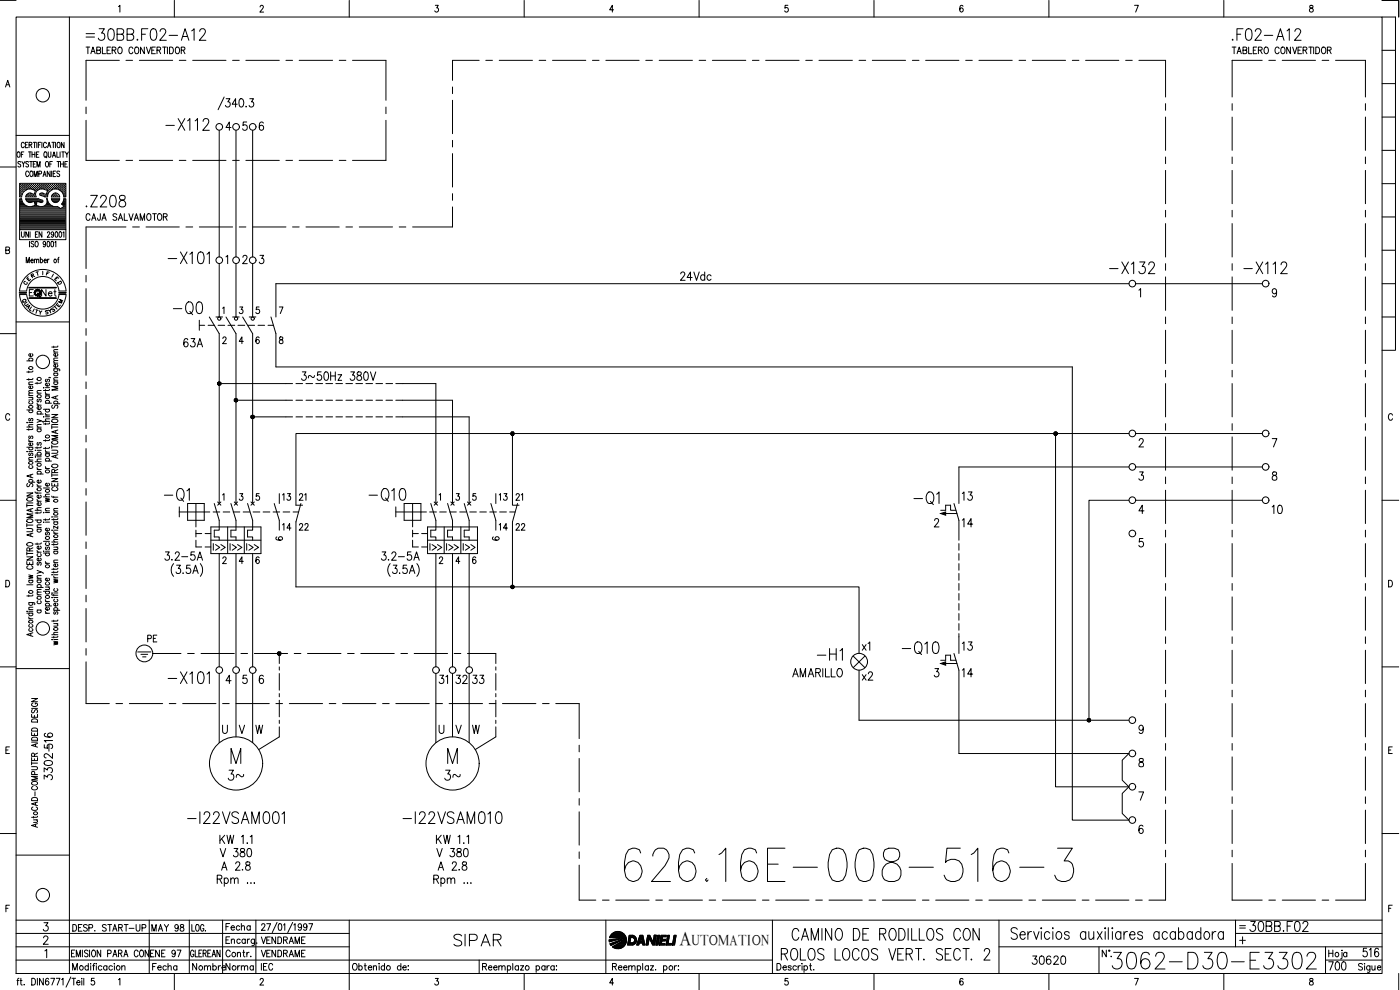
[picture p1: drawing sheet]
<svg xmlns="http://www.w3.org/2000/svg" width="420mm" height="297mm" viewBox="0 0 420 297" stroke-linecap="round" stroke-linejoin="round" font-family="sans-serif">
<defs><g id="words">
<text font-size="15" x="186.3" y="265.6">626.16E-008-516-3</text>
<text font-size="9.3" x="332.7" y="292.1">3062-D30-E3302</text>
<g font-size="7.5">
<text x="50.8" y="95.6">-Q0</text>
<text x="48" y="151.7">-Q1</text>
<text x="109.4" y="151.7">-Q10</text>
<text x="273" y="152.8">-Q1</text>
<text x="269.5" y="197.6">-Q10</text>
</g>
<g font-size="7.1">
<text x="24.7" y="13.4">=30BB.F02-A12</text>
<text x="368.7" y="13.4">.F02-A12</text>
<text x="48.7" y="40.2">-X112</text>
<text x="49.4" y="80.4">-X101</text>
<text x="331.6" y="83.3">-X132</text>
<text x="372.2" y="83.3">-X112</text>
<text x="244.1" y="199.3">-H1</text>
<text x="49.4" y="206.4">-X101</text>
<text x="55" y="248.4">-I22VSAM001</text>
<text x="119.6" y="248.4">-I22VSAM010</text>
<text x="135.1" y="285">SIPAR</text>
<text x="236.4" y="283.3">CAMINO DE RODILLOS CON</text>
<text x="233.2" y="289.3">ROLOS LOCOS VERT. SECT. 2</text>
</g>
<g font-size="6.6">
<text x="24.7" y="63.1">.Z208</text>
<text x="373.9" y="280.8">30BB.F02</text>
</g>
<g font-size="6.2">
<text x="54" y="105.5">63A</text>
<text x="287.5" y="196.5">13</text>
<text x="67.4" y="235.3">3~</text>
<text x="132.3" y="235.3">3~</text>
<text x="397.6" y="292.5">700</text>
</g>
<text font-size="5.9" x="204" y="283.6">A</text>
<g font-size="5.7">
<text x="202.8" y="85.4">24Vdc</text>
<text x="89.3" y="115.4">3~50Hz 380V</text>
<text x="287.5" y="151.3">13</text>
<text x="380.6" y="155.2">10</text>
<text x="287.5" y="159.5">14</text>
<text x="48.3" y="169.3">3.2-5A</text>
<text x="113.2" y="169.3">3.2-5A</text>
<text x="130.5" y="206.4">31</text>
<text x="140.8" y="206.4">33</text>
<text x="236.7" y="204.3">AMARILLO</text>
<text x="257.5" y="205.3">x2</text>
<text x="287.5" y="204.3">14</text>
<text x="16.6" y="225.8" transform="rotate(-90 16.6 225.8)">516</text>
<text x="16.6" y="235.3" transform="rotate(-90 16.6 235.3)">3302-</text>
<text x="64.9" y="258.2">V 380</text>
<text x="65.3" y="262.5">A 2.8</text>
<text x="129.8" y="258.2">V 380</text>
<text x="130.2" y="262.5">A 2.8</text>
<text x="308.7" y="290.7">30620</text>
<text x="407.8" y="288.2">516</text>
</g>
<g font-size="5.3">
<text x="83.6" y="151.3">13</text>
<text x="88.5" y="151.3">21</text>
<text x="148.5" y="151.3">13</text>
<text x="153.5" y="151.3">21</text>
<text x="261.8" y="196.5" transform="rotate(-90 261.8 196.5)">x1</text>
<text x="56.4" y="292.5">Nombre</text>
<text x="66.7" y="292.5">Norma</text>
</g>
<g font-size="4.9">
<text x="11.3" y="90">Net</text>
<text x="83.6" y="160.2">14</text>
<text x="88.5" y="160.2">22</text>
<text x="148.5" y="160.2">14</text>
<text x="153.5" y="160.2">22</text>
<text x="62.8" y="166.2">I&gt;&gt;</text>
<text x="67.7" y="166.2">I&gt;&gt;</text>
<text x="72.7" y="166.2">I&gt;&gt;</text>
<text x="127.7" y="166.2">I&gt;&gt;</text>
<text x="132.6" y="166.2">I&gt;&gt;</text>
<text x="137.9" y="166.2">I&gt;&gt;</text>
<text x="43" y="193.7">PE</text>
<text x="44.4" y="280.5">MAY 98</text>
<text x="44.1" y="288.2">ENE 97</text>
<text x="77.3" y="288.2">VENDRAME</text>
</g>
<text font-size="4.4" x="207.6" y="283.6">UTOMATION</text>
<g font-size="4">
<text x="6.7" y="85.4">E</text>
<text x="16.2" y="86.4">D</text>
<text x="5.6" y="92.1">Q</text>
<text x="6.3" y="92.8">U</text>
<text x="6.7" y="93.8">A</text>
<text x="14.1" y="94.5">S</text>
<text x="14.8" y="93.8">T</text>
<text x="16.2" y="92.1">M</text>
<text x="81.5" y="163.3">6</text>
<text x="146.4" y="163.3">6</text>
</g>
<g font-size="3.5">
<text x="12.7" y="83.6">F</text>
<text x="6" y="86.4">C</text>
<text x="370.8" y="279.8">=</text>
</g>
</g></defs>
<!-- layer: DCA_A3E2|CART -->
<g fill="none" stroke="#000" stroke-width=".3">
<path d="M0 .1h4.8M4.8 5.1h410v287h-410zM20.8 5.1v287M35.6 2l.4-.4v2M52.3 .1v5M78.1 2.1v-.3a.49 .49 0 0 1 .7-.1 .49 .49 0 0 1 .2 .7l-1 1.2h1.1M104.8 .1v5M130.6 1.6h.9l-.4 .8a.62 .62 0 0 1 .4 .9 .62 .62 0 0 1-1-.1M157.3 .1v5M184.1 2.9h-1.1l.8-1.3v2M209.8 .1v5M236.5 1.6h-.9v.9a.6 .6 0 0 1 .9 0 .6 .6 0 0 1-.1 .9 .6 .6 0 0 1-.9-.2"/>
<path d="M262.3 .1v5M289 1.9l-.5-.3a1.2 1.2 0 0 0 .1 2 .59 .59 0 0 0 .5-.8 .59 .59 0 0 0-1-.1l-.1 .2M314.8 .1v5M340.5 1.6h1.1l-.8 2M367.3 .1v5M393.1 1.7v.4l.2 .3a.65 .65 0 0 1 .8 .5 .65 .65 0 0 1-.7 .7 .66 .66 0 0 1-.4-.8 .66 .66 0 0 1 .8-.4l.2-.5a.56 .56 0 0 0-.9-.2zM414.8 .1h5v5M414.8 5.1h4v100h-4M414.8 15.1h4M1.7 26.1l.6-2 .7 2M1.9 25.4h.8M414.8 35.1h4"/>
<path d="M414.8 25.1h4M0 50.1h4.8M4.8 40.6h16M5.3 45.6h.2a.85 .85 0 0 1 .5 .8 .85 .85 0 0 1-.5 .8 1.07 1.07 0 0 1-.2-1.6zM6 56.9h.1M6 56.3h.1M6 55.7h.1M6 57.6h.1M6 58.2h.1M6 58.8h.1M6 59.8h.4M6.1 57.3h.2"/>
<path d="M6.1 56.6h.2M6.1 56h.2M6.1 55.4h.2M6.1 57.9h.2M6.1 58.5h.2M6.2 48.7l-.3-.2-.5 .2 .1 .3 .7 .6-.3 .5-.5-.2M6.2 55.3v.1M6.2 55.9v.2M6.2 56.5v.2M6.2 57.2v.1M6.2 57.8v.2M6.2 58.4v.2"/>
<path d="M6.4 46.3h.5M6.5 59.1h-.6v-4.1h13.9v4.1h-.7M6.5 56.9h.1M6.5 56.3h.1M6.5 55.7h.1M6.5 57.6h.1M6.5 58.2h.1M6.6 48.5l.4 .7 .5-.7M6.6 55.6v.1M6.6 56.2v.2M6.6 56.8v.2M6.6 57.5v.1"/>
<path d="M6.6 58.1v.2M6.7 58.3l-.2 .8M6.8 57.3h.1M6.8 56.6h.1M6.8 56h.1M6.8 55.4h.1M6.9 55.3v.1M6.9 55.9v.2M6.9 56.5v.2M6.9 57.2v.1M7 49.2v.9M7.1 56.9h.2"/>
<path d="M7.1 56.3h.2M7.1 55.7h.2M7.2 45.6h-.8v1.6M7.2 55.6v.1M7.2 56.2v.2M7.2 56.8v.2M7.3 43.1a.46 .46 0 0 0-.6-.4 .46 .46 0 0 0-.3 .6v.4a.46 .46 0 0 0 .3 .6 .46 .46 0 0 0 .6-.4M7.4 56.6h.2M7.4 56h.2M7.4 55.4h.2M7.5 55.3v.1M7.5 55.9v.2"/>
<path d="M7.5 56.5v.2M7.6 43.5h.5M7.7 59.1h3.1M7.7 56.9h.1M7.7 56.3h.2M7.7 55.7h.2M7.8 58.8l-.1 .3M7.8 55.6v.1M7.8 56.2v.2M7.8 56.8v.1M7.8 59.8h3.7M7.9 58.8h.1"/>
<path d="M8 56.9l-1 .7-.3 .7M8 56.6h.2M8 56h.2M8 55.4h.2M8.1 58.5h.1M8.1 58.3l-.3 .5M8.1 55.3v.1M8.1 55.9v.2M8.1 56.5v.2M8.1 58.4v.2M8.4 42.7h-.8v1.6h.8M8.4 56.3h.2"/>
<path d="M8.4 55.7h.2M8.4 58.8h.2M8.4 58.2h.2M8.5 55.6v.1M8.5 56.2v.2M8.5 58.2v.1M8.5 58.7v.2M8.5 58l-.4 .3M8.6 48.7l-.3-.2-.6 .2 .1 .3 .7 .4v.6l-.5 .1-.3-.2M8.6 45.6h.8M8.6 51.7a.46 .46 0 0 0-.6-.4 .46 .46 0 0 0-.3 .6v.5a.46 .46 0 0 0 .3 .6 .46 .46 0 0 0 .6-.4M8.7 56.6h.1"/>
<path d="M8.7 56h.1M8.7 55.4h.1M8.7 58.5h.1M8.7 43.5l.7-.1 .1-.6-.8-.1v1.6M8.8 55.3v.1M8.8 55.9v.2M8.8 56.5v.1M8.8 58.4v.2M8.9 48.5h.8M9 45.6v1.6M9 56.3h.2M9 55.7h.2"/>
<path d="M9 58.2h.2M9 58.8h.2M9.1 55.6v.1M9.1 56.2v.2M9.1 58.1v.2M9.1 58.7v.2M9.1 43.5l.5 .8M9.2 51.4l.1-.1a.86 .86 0 0 1 .6 .9 .86 .86 0 0 1-.6 .8 1.13 1.13 0 0 1-.1-1.6zM9.3 48.5v1.6M9.3 56.6h.2M9.3 56h.2M9.3 55.4h.2"/>
<path d="M9.3 58.5h.2M9.4 58h-.9M9.4 55.3v.1M9.4 55.9v.2M9.4 56.5v.2M9.4 58.4v.2M9.6 46.3h.9M9.6 45.6v1.6M9.7 56.3h.1M9.7 55.7h.1M9.7 58.8h.1M9.7 56.8l.9 .3-.3 1.2-1-.3"/>
<path d="M9.7 56.8l-.7-.1-1 .2M9.7 55.6v.1M9.7 56.2v.2M9.7 58.2v.1M9.7 58.7v.2M9.9 56.6h.2M9.9 56h.2M9.9 55.4h.2M9.9 58.5h.2M10 42.7h.8M10 49.2h.5M10 55.3v.1"/>
<path d="M10 55.9v.2M10 56.5v.2M10 58.4v.2M10.2 53v-1.7l.5 1.7 .5-1.7v1.7M10.3 56.9h.2M10.3 56.3h.2M10.3 55.7h.2M10.3 58.8h.2M10.4 42.7v1.6M10.4 55.6v.1M10.4 56.2v.2M10.4 56.8v.2"/>
<path d="M10.4 58.7v.2M10.4 58.2h.1M10.5 45.6v1.6M10.6 56.6h.2M10.6 56h.2M10.6 55.4h.2M10.7 55.3v.1M10.7 55.9v.2M10.7 56.5v.2M10.7 57.3h.1M10.8 48.5h-.8v1.6h.8M10.9 46.3h.5"/>
<path d="M10.9 56.9h.2M10.9 56.3h.2M10.9 55.7h.2M11 55.6v.1M11 56.2v.2M11 56.8v.2M11 42.7v1.6M11.1 50.1v-1.6l.5 1.6 .4-1.6v1.6M11.2 56.6h.2M11.2 56h.2M11.2 55.4h.2M11.3 55.3v.1"/>
<path d="M11.3 55.9v.2M11.3 56.5v.2M11.4 57.1a1.46 1.46 0 0 0-.5 2M11.4 59.6h-3.7l.7 1 1 .1M11.4 59.6l.3 .1M11.5 43.5h.5M11.6 56.3h.1M11.6 55.7h.1M11.6 56.9l-.3 .2M11.6 52.2l.8-.1v-.7l-.8-.1v1.7M11.6 59.7l1 .4M11.6 55.6v.1"/>
<path d="M11.6 56.2v.2M11.7 45.6h-.8v1.6h.8M11.9 56.6h.1M11.9 56h.1M11.9 55.4h.1M11.9 55.3v.1M11.9 55.9v.2M11.9 56.5v.2M12 58.1l.1 .4M12 58.6l1 .3M12.1 58l-.1 .1M12.2 56.3h.2"/>
<path d="M12.2 55.7h.2M12.2 58.2h.2M12.3 42.7h-.8v1.6M12.3 55.6v.1M12.3 56.2v.2M12.3 58.1v.2M12.5 56.6h.2M12.5 56h.2M12.5 55.4h.2M12.5 58.5h.2M12.6 42.7v1.6M12.6 55.3v.1"/>
<path d="M12.6 55.9v.2M12.6 56.5v.1M12.6 58.4v.2M12.6 56.7l.7 .1M12.6 56.7l-1 .2M12.8 56.3h.2M12.8 55.7h.2M12.8 58.2h.2M12.9 53l.5-1.7 .4 1.7M12.9 55.6v.1M12.9 56.2v.2M12.9 58.1v.2"/>
<path d="M13 58h-.9M13 58.9l.5 .2M13.1 52.4h.6M13.1 56.6h.2M13.1 56h.2M13.1 55.4h.2M13.1 58.5h.2M13.2 55.3v.1M13.2 55.9v.2M13.2 56.5v.2M13.2 58.4v.2M13.3 56.8l1 .3-.4 1.2-1-.3"/>
<path d="M13.4 45.6h.1a.83 .83 0 0 1 .6 .8 .83 .83 0 0 1-.6 .8 1.17 1.17 0 0 1-.1-1.6zM13.5 59.1h.7M13.5 56.3h.1M13.5 55.7h.1M13.5 58.8h.1M13.5 55.6v.1M13.5 56.2v.2M13.5 58.7v.2M13.7 46.9l.4 .5M13.8 56.6h.1M13.8 56h.1M13.8 55.4h.1"/>
<path d="M13.8 58.5h.1M13.8 55.3v.1M13.8 55.9v.2M13.8 56.5v.2M13.8 58.4v.2M13.9 48.5h.1a.86 .86 0 0 1 .6 .8 .86 .86 0 0 1-.6 .8 1.19 1.19 0 0 1-.1-1.6zM13.9 59.6h.3l.2 .8M13.9 43.1a.46 .46 0 0 0-.5-.4 .46 .46 0 0 0-.4 .6v.4a.46 .46 0 0 0 .4 .6 .46 .46 0 0 0 .5-.4M13.9 59.6a1.7 1.7 0 0 1-.3 2 1.7 1.7 0 0 1-2 .3M14.1 58.8h.1M14.1 56.9h.2M14.1 56.3h.2"/>
<path d="M14.1 55.7h.2M14.1 58.2h.2M14.2 55.6v.1M14.2 56.2v.2M14.2 56.8v.2M14.2 58.1v.2M14.2 57.6h.1M14.3 44.3l.4-1.6 .5 1.6M14.4 58.3l-.2 .8M14.4 57.3h.2M14.4 56.6h.2M14.4 56h.2"/>
<path d="M14.4 55.4h.2M14.4 57.9h.1M14.5 45.6v1.4l.3 .2 .4-.2 .1-1.4M14.5 43.8h.5M14.5 55.3v.1M14.5 55.9v.2M14.5 56.5v.2M14.5 57.2v.1M14.5 57.8v.1M14.7 56.9h.2M14.7 56.3h.2M14.7 55.7h.2"/>
<path d="M14.8 55.6v.1M14.8 56.2v.2M14.8 56.8v.2M14.9 49.2h.5M15 51.3v1.7l-.8-1.7v1.7M15 56.6h.2M15 56h.2M15 55.4h.2M15.1 55.3v.1M15.1 55.9v.2M15.1 56.5v.2M15.4 56.3h.1"/>
<path d="M15.4 55.7h.1M15.4 59.1h2.5M15.4 59.6a1.25 1.25 0 0 0 1.3 1.2 1.25 1.25 0 0 0 1.2-1.2h-2.5M15.5 56.8l-.1 .1M15.5 55.6v.1M15.5 56.2v.2M15.5 51.3v1.7M15.5 58.8l-.1 .3M15.5 59.8h2.3M15.6 42.7h.8M15.7 56.6h.1M15.7 56h.1"/>
<path d="M15.7 55.4h.1M15.7 56.9l1-.2 .9 .2M15.7 48.5h-.8v1.6M15.7 56.9l-1 .7-.3 .7M15.7 47.2l.5-1.6 .5 1.6M15.7 55.3v.1M15.7 55.9v.2M15.7 56.5v.2M15.8 58.3l-.3 .5M15.8 58.5l-.1 .1M15.9 46.7h.6M16 52.1h.4"/>
<path d="M16 42.7v1.6M16 56.3h.2M16 55.7h.2M16 58.8h.2M16.1 55.6v.1M16.1 56.2v.2M16.1 58.2v.1M16.1 58.7v.2M16.1 58.2h.1M16.2 58h.9M16.2 58l-.4 .3M16.3 56.6h.2"/>
<path d="M16.3 56h.2M16.3 55.4h.2M16.3 58.5h.2M16.4 55.3v.1M16.4 55.9v.2M16.4 56.5v.1M16.4 58.4v.2M16.6 42.7v1.6M16.6 56.3h.2M16.6 55.7h.2M16.6 58.2h.2M16.6 58.8h.2"/>
<path d="M16.7 51.3h-.7v1.7h.7M16.7 55.6v.1M16.7 56.2v.2M16.7 58.1v.2M16.7 58.7v.2M16.9 56.6h.2M16.9 56h.2M16.9 55.4h.2M16.9 58.5h.2M17 55.3v.1M17 55.9v.2M17 56.5v.2"/>
<path d="M17 58.4v.2M17.1 45.6v1.6h.6M17.1 48.5h.8M17.1 58l.5 .3M17.3 56.3h.1M17.3 55.7h.1M17.3 58.8h.1M17.4 42.7h.1a.85 .85 0 0 1 .6 .8 .85 .85 0 0 1-.6 .8 1.07 1.07 0 0 1-.1-1.6zM17.4 55.6v.1M17.4 56.2v.2M17.4 58.7v.2M17.5 48.5v1.6"/>
<path d="M17.6 58.3l.3 .5M17.6 56.6h.1M17.6 56h.1M17.6 55.4h.1M17.6 56.9l.9 .6 .5 .8M17.7 55.3v.1M17.7 55.9v.2M17.7 56.5v.2M17.8 58.8l.1 .3M17.9 51.5l-.3-.2-.5 .2v.4l.8 .6-.3 .5-.5-.3M17.9 56.9h.2M17.9 56.3h.2"/>
<path d="M17.9 55.7h.2M18 55.6v.1M18 56.2v.2M18 56.8v.2M18 45.6v1.6M18.2 49.2h.8M18.2 48.5v1.6M18.2 56.6h.2M18.2 56h.2M18.2 55.4h.2M18.3 57.2l.1 .1M18.3 55.3v.1"/>
<path d="M18.3 55.9v.2M18.3 56.5v.2M18.5 45.6h.8M18.5 56.9h.2M18.5 56.3h.2M18.5 55.7h.2M18.6 57.5l.1 .1M18.6 55.6v.1M18.6 56.2v.2M18.6 56.8v.2M18.8 57.3h.2M18.8 56.6h.2"/>
<path d="M18.8 56h.2M18.8 55.4h.2M18.8 57.9h.2M18.9 45.6v1.6M18.9 55.3v.1M18.9 55.9v.2M18.9 56.5v.2M18.9 57.2v.1M18.9 57.8v.2M19 58.3l.2 .8M19 48.5v1.6M19.2 56.9h.1"/>
<path d="M19.2 56.3h.1M19.2 55.7h.1M19.2 57.6h.1M19.2 58.2h.1M19.2 42.7v1.6l-.8-1.6v1.6M19.2 58.8h.1M19.2 59.8h.4M19.3 55.6v.1M19.3 56.2v.2M19.3 56.8v.2M19.3 57.5v.1M19.3 58.1v.2"/>
<path d="M19.3 58.7v.2M19.5 49.2h.4M19.5 57.3h.1M19.5 56.6h.1M19.5 56h.1M19.5 55.4h.1M19.5 57.9h.1M19.5 58.5h.1M19.6 55.3v.1M19.6 55.9v.2M19.6 56.5v.2M19.6 57.2v.1"/>
<path d="M19.6 57.8v.2M19.6 58.4v.2M19.6 45.6l.5 .7 .4-.7M20.1 46.3v.9M20.2 48.5h-.7v1.6h.7M414.8 55.1h4M414.8 45.1h4M1.7 75h1l.1-.7-1.1-.2v2l1-.1 .2-.6-.4-.4M5.9 68.9v3h13.9v-3M6 64.5h13.6M6 64.2h13.6M6 63.9h13.6"/>
<path d="M6 63.6h13.6M6 63.3h13.6M6 63h13.6M6 62.6h12M6 62.3h11.7M6 62h2.3M6 61.7h1.6M6 61.4h1.2M6 61.1h.9M6 60.7h.7M6 60.4h.6M6 60.1h.4"/>
<path d="M6 64.9h13.6M6 65.2h13.6M6 65.5h13.6M6 65.8h13.6M6 66.2h13.6M6 66.4h13.6M6 66.8h13.6M6 67.1h13.6M6 67.4h13.6M6 67.7h13.6M6 68.1h13.6M6 68.4h13.6"/>
<path d="M6 68.7h13.6M6.4 69.5v1.2l.4 .5 .5-.5v-1.2M7.9 78.9v-1.7l.4 1.7 .5-1.7v1.7M8 60.1h4.4M8.3 60.4h1.6M8.6 69.5v1.7l-.9-1.7v1.7M8.8 72.4v1.7M9 69.5v1.7M9.3 78.2h.7l-.1-.3a.43 .43 0 0 0-.6 .1 .43 .43 0 0 0 .1 .6 .43 .43 0 0 0 .6 0M9.3 60.7l1-.3 .2 1.2-.8 .3M9.7 62h2M9.7 61.9a2.56 2.56 0 0 1-3.2-2.3h-.6v9.3h13.9v-9.3h-.6l-.8 1.6 .8 .8-1.1 .6-.9-.6"/>
<path d="M10.2 72.6l-.3-.2-.6 .2 .1 .5 .8 .5-.3 .5-.6-.3M10.3 78l.3-.2h.3l.1 1.1M10.3 77.8v1.1M10.4 60.4h.6M10.5 60.7h.5M10.5 61.7h.4M10.5 61.1h.4M10.6 61.4h.2M10.6 70.3h.5M10.8 72.5l.1-.1a.86 .86 0 0 1 .6 .8 .86 .86 0 0 1-.6 .9 1.09 1.09 0 0 1-.1-1.6zM11 78l.3-.2h.3v1.1M11.4 69.5h-.8v1.7h.8"/>
<path d="M11.5 60.4h1.3M12.1 78l.1-.2a.48 .48 0 0 1 .6 .5 .48 .48 0 0 1-.6 .5l-.1-.2M12.1 77.2v1.7M12.5 60.8l-1.4-.4-.2 1.2 .7 .3M12.6 69.5v1.7l-.9-1.7v1.7M12.7 60l.2 .4-.4 .3M13.1 62h2.9M13.2 78.2h.7l-.1-.4a.48 .48 0 0 0-.6 .5 .48 .48 0 0 0 .6 .5l.1-.2M13.6 61.7h1.7M13.7 73l-.2 .3a.43 .43 0 0 1-.6-.4 .43 .43 0 0 1 .7-.3l-.1 1.4-.3 .1-.2-.3M13.9 61.4h1M14.1 61.1h.5"/>
<path d="M14.2 60.7h.2M14.2 69.9a.38 .38 0 0 1 .5-.3 .38 .38 0 0 1 .2 .6l-.7 1h.8M14.2 60.4h.1M14.3 72.5l.2-.1a.95 .95 0 0 1 0 1.7l-.4-.8zM14.3 77.8v1.1M14.4 60.4l.5 .8 .8 .6M14.7 77.8l-.4 .4M15.5 72.5l.1-.1a.95 .95 0 0 1 0 1.7l-.3-.8zM15.7 61.8l1.5 .1M15.7 60.1h1.9M16 60.4h1.4M16.1 70.1l-.2 .4a.43 .43 0 0 1-.6-.5 .43 .43 0 0 1 .7-.2l-.1 1.3-.3 .1-.2-.3"/>
<path d="M16.5 72.7l.3-.3v1.7M16.7 69.6l.2-.1a.95 .95 0 0 1 0 1.7l-.4-.7zM17.3 77.8h.4M17.7 77.2l-.2 .3v1.4M17.9 69.6l.1-.1a.92 .92 0 0 1 .6 .9 .92 .92 0 0 1-.6 .8l-.3-.7zM18.2 62.6h1.4M18.7 61.1h.9M18.8 62.3h.8M18.8 61.4h.8M18.9 69.8l.3-.3v1.7M18.9 60.7h.7M19 60.4h.6"/>
<path d="M19.1 61.7h.5M19.2 60.1h.4M19.3 62h.3M414.8 75.1h4M414.8 65.1h4M4.8 96.6h16M5.9 87.3a7 7 0 0 1 6.9-6.5 7 7 0 0 1 7 6.5M5.9 88.4a7 7 0 0 0 6.9 6.5 7 7 0 0 0 7-6.5M8 87.3a4.9 4.9 0 0 1 4.8-4.3 4.9 4.9 0 0 1 4.9 4.3M8 88.4a4.9 4.9 0 0 0 4.8 4.3 4.9 4.9 0 0 0 4.9-4.3M8.7 86.2h8.2v.2h-8.2M8.7 89.4h8.2v.1h-8.2z"/>
<path d="M8.8 86.3h8M8.8 89.4h8M10 86.9h-1.2v1.9M10.8 92.9l.6 .2M11.8 93.2l.3 .6 .5-.5M12.1 93.8v.5M414.8 95.1h4M414.8 85.1h4M0 100.1h4.8M8 108.3h1.9M8.6 111.4v.4M8.6 113.6v.5"/>
<path d="M8.6 119.2h1.3M8.6 118.7h1.3M8.6 115.4h1.3M8.7 110.2a.54 .54 0 0 1 .8-.2 .54 .54 0 0 1 .1 .8h-.7l-.3-.3zM8.9 108.3l-.2-.2a.55 .55 0 0 1 .5-.7 .55 .55 0 0 1 .6 .7l-.2 .2M9.5 119.2l.4 .4-.1 .3-1.2 .1M9.6 115.8l.2 .1a.53 .53 0 0 1-.6 .7 .53 .53 0 0 1-.4-.7l.3-.1v.8M9.6 106.1l.2 .2a.53 .53 0 0 1-.6 .7 .53 .53 0 0 1-.4-.8l.3-.1v.9M9.9 117.9l-1.2 .1-.1 .3 .4 .4M9.9 117.2h-1.2l-.1 .4 .4 .3M9.9 114.6l-1.2 .1-.1 .3 .4 .4M9.9 113.5l-.1 .3-1.8 .1"/>
<path d="M9.9 111.3l-.4 .3h-1.5M11.1 114.7v.5M11.1 118h1.3M11.4 119.8l-.3 .3 .3 .5 .4-.7h.5l.1 .4-.3 .3M12.4 117.2h-1.2l-.1 .4 .4 .4M12.4 114.6l-.4 .4h-1.5M13 116.3h.2zM13.6 117.7l.1 .4 .4 .2M13.6 116.9v.5M13.6 118.8h1.3M13.6 118.3h1.3M13.6 116.3h1.3"/>
<path d="M13.9 118.8l-.2 .1a.56 .56 0 0 0 .5 .7 .56 .56 0 0 0 .6-.7l-.2-.1M13.9 113.8l-.3 .3 .3 .5 .4-.7h.5l.1 .4-.3 .3M14.6 115l.2 .1a.53 .53 0 0 1-.6 .7 .53 .53 0 0 1-.4-.8h.3v.8M14.8 113.2l.4 .2M14.9 116.8l-.4 .4h-1.5M16.1 110.6l1.7 .1 .1 .6M16.1 103.9v.4M16.1 114.6h1.3M16.1 114.1h1.3M16.1 112h1.3M16.1 109h1.3M16.1 105.6h1.3"/>
<path d="M16.4 114.6l-.2 .1a.55 .55 0 0 0 .5 .7 .55 .55 0 0 0 .6-.7l-.2-.1M16.4 112a.53 .53 0 0 0-.1 .7 .53 .53 0 0 0 .8 0l.3-.3-.3-.4M16.4 110.6l-.2 .2a.56 .56 0 0 0 .5 .7 .56 .56 0 0 0 .6-.7l-.2-.2M16.7 118.9v.7M17.1 109.3l.2 .2a.53 .53 0 0 1-.6 .7 .53 .53 0 0 1-.4-.8l.3-.1v.9M17.1 106.1l.2 .1a.53 .53 0 0 1-.6 .7 .53 .53 0 0 1-.4-.8h.3v.8M17.4 118.7l-1.9 .6 1.9 .5M17.4 115.9h-1.9l1.9 .6-1.9 .5h1.9M17.4 113.3l-1.2 .1-.1 .3 .4 .4M17.4 108.2l-1.2 .1-.1 .3 .4 .4M17.4 107.4l-1.2 .1-.1 .4 .4 .3M17.4 104.9l-1.2 .1-.1 .3 .4 .3"/>
<path d="M17.4 103.8l-.1 .3h-1.8M2.9 124.6a.63 .63 0 0 0-.7-.5 .63 .63 0 0 0-.5 .8v.4a.63 .63 0 0 0 .5 .8 .63 .63 0 0 0 .7-.5M8 128.1h1.9M8 134.2h1.9M8 123h1.9M8.1 135.5h.1M8.1 126.7v.2zM8.6 131.9l.1 .4 .4 .1M8.6 128.6v.5M8.6 138h1.3M8.6 135.5h1.3M8.6 132.4h1.3"/>
<path d="M8.6 126.8h1.3M8.7 138.6a.54 .54 0 0 1 .8-.1 .54 .54 0 0 1 .1 .8l-.9-.2zM8.9 139.7l-.2 .2a.56 .56 0 0 0 .5 .7 .56 .56 0 0 0 .6-.7l-.2-.2M8.9 136l-.3 .2 .3 .5 .4-.7h.5l.1 .4-.3 .3M8.9 134.2a.57 .57 0 0 0 .3 .9 .57 .57 0 0 0 .7-.7l-.3-.2M8.9 130.8l-.3 .3 .3 .5 .4-.7h.5l.1 .4-.3 .3M8.9 125.5l-.3 .3 .3 .5 .4-.7h.5l.1 .4-.3 .3M8.9 123a.57 .57 0 0 0 .3 .9 .57 .57 0 0 0 .7-.6l-.3-.3M8.9 120.4l-.2 .2a.55 .55 0 0 0 .5 .6 .55 .55 0 0 0 .6-.6l-.2-.2M9.6 132.9l.2 .1a.54 .54 0 0 1-.5 .7 .54 .54 0 0 1-.5-.7l.3-.1v.8M9.9 137.3h-1.2l-.1 .4 .4 .3M9.9 128.6l-.1 .2-1.8 .1"/>
<path d="M9.9 127.4l-1.2 .1-.1 .3 .4 .3M10.5 137.1h.2zM10.5 135.1h.2zM10.5 138.5h1.9M10.5 136.6h1.9M11.1 125.8l1.3 .5-1.3 .4M11.1 121l.1 .3 .4 .3M11.1 134.1v.5M11.1 137.1h1.3M11.1 135.1h1.3M11.1 128.7h1.3M11.1 128.2h1.3"/>
<path d="M11.1 124.2h1.9M11.1 121.6h1.3M11.4 136.6l-.2-.2a.54 .54 0 0 1 .6-.7 .54 .54 0 0 1 .3 .9M11.4 132.8l-.3 .2 .3 .6 .4-.8h.5l.1 .5-.3 .3M11.4 128.7l-.2 .1a.53 .53 0 0 0 .6 .8 .53 .53 0 0 0 .3-.9M11.4 124.2a.54 .54 0 0 1-.1-.8 .54 .54 0 0 1 .8 0l.3 .3-.3 .5M12.1 122l.2 .1a.55 .55 0 0 1-.5 .8 .55 .55 0 0 1-.5-.8l.3-.1v.9M12.4 137.7l-1.2 .1-.1 .4 .4 .3M12.4 134l-.1 .3-1.8 .1M12.4 127.4l-1.2 .1-.1 .3 .4 .4M12.4 126.3l.6 .3v.2M13 125h.2z"/>
<path d="M13 126.4h1.9M13 122.8h1.9M13.6 140l.1 .4 .4 .2M13.6 135.1l.1 .4 .4 .2M13.6 124l.1 .3 .4 .2M13.6 126.9v.5M13.6 131.9v.5M13.6 134.2v.5M13.6 138.3h1.9M13.6 136.1h1.3M13.6 135.7h1.3M13.6 125h1.3"/>
<path d="M13.6 124.5h1.3M13.6 121h1.9M13.9 138.3a.54 .54 0 0 1-.1-.8 .54 .54 0 0 1 .8 0l.3 .3-.3 .5M13.9 136.1l-.2 .2a.56 .56 0 0 0 .5 .7 .56 .56 0 0 0 .6-.7l-.2-.2M13.9 122.8l-.2 .1a.53 .53 0 0 0 .6 .7 .53 .53 0 0 0 .3-.8M13.9 121a.54 .54 0 0 1-.1-.8 .54 .54 0 0 1 .8 0l.3 .3-.3 .5M14.9 134.2l-.4 .3h-1.5M14.9 131.9l-.1 .3h-1.8M14.9 126.9l-.1 .3h-1.8M14.9 125.7h-1.2l-.1 .4 .4 .3M15.5 135.1h1.6l.3 .4-.3 .5h-1.6M15.5 124.4h1.9l-1.9 .9h1.9"/>
<path d="M15.5 128.1h1.9M15.5 127.7v.9M15.5 133.5v1M15.5 134.1h1.9M15.5 127.4h1.9M15.6 139.5a.9 .9 0 0 1 1.1-.3 .9 .9 0 0 1 .6 .9 .9 .9 0 0 1-1.1 .3 .9 .9 0 0 1-.6-.9zM15.6 132.4a.9 .9 0 0 1 1.1-.3 .9 .9 0 0 1 .6 .9 .9 .9 0 0 1-1.1 .4 .9 .9 0 0 1-.6-1zM15.6 126a.9 .9 0 0 1 1.1-.3 .9 .9 0 0 1 .6 .9 .9 .9 0 0 1-1.1 .3 .9 .9 0 0 1-.6-.9zM15.8 121.6l-.3 .3 .3 .6h.3l.7-.9h.3l.3 .3-.3 .6M16.1 121.1h1.8M16.4 121.1a.53 .53 0 0 1-.1-.7 .53 .53 0 0 1 .8 0l.3 .3-.3 .4M16.7 129.2v.7"/>
<path d="M16.7 136.6v.7M17.4 136.4l-1.9 .6 1.9 .5M17.4 130.7h-1.9l1.9 .5-1.9 .6h1.9M17.4 129l-1.9 .6 1.9 .5M417.9 124.6a.63 .63 0 0 0-.7-.5 .63 .63 0 0 0-.5 .8v.4a.63 .63 0 0 0 .5 .8 .63 .63 0 0 0 .7-.5M0 150.1h4.8M8 158.6h1.3l.6 .4-.3 .5h-1.6M8 147.9h1.9l-1.9 .9h1.9M8 151.2v.9M8 157.1v1M8 157.6h1.9M8 151.7h1.9"/>
<path d="M8 150.9h1.9M8.1 156a1.02 1.02 0 0 1 1.8 .4 1.03 1.03 0 0 1-1 .4 1.03 1.03 0 0 1-.9-.7zM8.1 149.5a1.03 1.03 0 0 1 1.8 .4 1.01 1.01 0 0 1-1 .5 1.01 1.01 0 0 1-.9-.7zM8.3 145.1l-.3 .3 .3 .6 .4-.1 .3-.5a.5 .5 0 0 1 .8-.2 .5 .5 0 0 1-.2 .8M8.6 144.7h1.9M8.9 144.7l-.2-.2a.55 .55 0 0 1 .5-.7 .55 .55 0 0 1 .6 .7l-.2 .2M9.2 142.5v.7M9.2 152.8v.6M9.9 160l-1.9 .5 1.9 .6M9.9 154.2h-1.9l1.9 .6-1.9 .5h1.9M9.9 152.6l-1.9 .5 1.9 .6M9.9 142.3l-1.9 .5 1.9 .6"/>
<path d="M10.5 147.6l.4 .3h1.5M10.5 156h1.9M10.5 153.1h1.9M11.1 149.8l.1 .4 .4 .2M11.1 145.3l.1 .4 .4 .2M11.1 140.3l.1 .3 .4 .3M11.1 147.6v.6M11.1 153.6v.5M11.1 158.8h1.3M11.1 158.3h1.3M11.1 150.4h1.3M11.1 145.9h1.3"/>
<path d="M11.1 142.2h1.9M11.1 140.9h1.3M11.4 158.8l-.2 .1a.54 .54 0 0 0 .6 .8 .54 .54 0 0 0 .3-.9M11.4 156l-.2 .2a.56 .56 0 0 0 .5 .7 .56 .56 0 0 0 .6-.7l-.2-.2M11.4 142.2a.54 .54 0 0 1-.1-.8 .54 .54 0 0 1 .8 0l.3 .3-.3 .5M12.1 150.8l.2 .2a.54 .54 0 0 1-.6 .7 .54 .54 0 0 1-.4-.8l.3-.1v.9M12.1 148.6l.2 .1a.55 .55 0 0 1-.5 .8 .55 .55 0 0 1-.5-.8l.3-.1v.9M12.1 144l.2 .2a.54 .54 0 0 1-.6 .7 .54 .54 0 0 1-.4-.8l.3-.1v.9M12.4 157.5l-1.2 .1-.1 .3 .4 .4M12.4 153.5l-.4 .4h-1.5M12.4 152.3l-1.2 .1-.1 .3 .4 .4M13 156.7h.2z"/>
<path d="M13 153.8h.2zM13 149.1h1.9M13 146.4h1.9M13.6 149.5l1.3 .3-1.3 .3 1.3 .3-1.3 .2M13.6 156.7h1.3M13.6 155.7v.5M13.6 153.8h1.3M13.6 153.3h1.3M13.6 140.6h1.3M13.9 159.8l-.3 .2 .1 .5h.4l.2-.7h.3l.3 .2-.3 .5M14.6 158.5l.2 .1a.54 .54 0 0 1-.5 .7 .54 .54 0 0 1-.5-.7l.3-.1v.8M14.6 145l.2 .1a.53 .53 0 0 1-.6 .7 .53 .53 0 0 1-.4-.7l.3-.1v.8"/>
<path d="M14.9 155.6l-.1 .3h-1.8M14.9 152.5l-1.2 .1-.1 .3 .4 .4M14.9 148.3l-1.2 .1-.1 .3 .4 .4M15.5 159.1h.2zM15.5 155.1h.2zM15.5 148.8l.1 .3 1.8 .1M15.5 144.9v.9h1.9v-.9M15.5 143.6h1.9l-1.9 .9h1.9M15.5 142.5h1.9M15.5 142.1v.9M16 146.2a.52 .52 0 0 0-.5 .7 .52 .52 0 0 0 .7 .4l1.1-.3 .1-.4-.5-.4M16.1 159.5l.1 .3 .4 .2"/>
<path d="M16.1 153.3h1.3M16.1 148.9v.5M16.1 155.6v.5M16.1 159.1h1.3M16.1 156.6h1.3M16.1 155.1h1.3M16.4 156.6l-.2 .1a.55 .55 0 0 0 .5 .7 .55 .55 0 0 0 .6-.7l-.2-.1M16.4 141.8l-.1-.8-.6-.1-.2 .9h1.9M16.4 145.3v.5M17.4 157.8v.8l-1.3-.8v.8M17.4 155.6l-.1 .3h-1.8M17.4 152.6h-1.2l-.1 .4 .4 .3"/>
<path d="M17.4 140.8l-1 .5M414.8 150.1h5M1.7 174.1a1.01 1.01 0 0 1 1.2 1 1.01 1.01 0 0 1-1.2 1zM8 168.5v.9h1.9v-.9M8 167.1h1.9l-1.9 .9h1.9M8 175.5h1.9M8 166.1h1.9M8 165.6v.9M8.1 163.1a1.03 1.03 0 0 1 1.8 .3 1.01 1.01 0 0 1-1 .5 1.01 1.01 0 0 1-.9-.7zM8.5 169.7a.54 .54 0 0 0-.5 .7 .54 .54 0 0 0 .7 .4h.4a.55 .55 0 0 0 .8-.4 .55 .55 0 0 0-.5-.7M8.6 172.5l1.3 .3-1.3 .2 1.3 .3-1.3 .3M8.6 178.5v.5"/>
<path d="M8.6 174.1h1.3M8.7 177.4a.54 .54 0 0 1 .8-.2 .54 .54 0 0 1 .1 .8l-.9-.1zM8.9 174.1l-.2 .1a.55 .55 0 0 0 .5 .7 .55 .55 0 0 0 .6-.7l-.2-.1M8.9 165.3l-.1-.8-.6-.1-.2 .9h1.9M8.9 168.8v.6M9.2 160.2v.7M9.9 178.5l-.1 .3h-1.8M9.9 164.4l-1 .4M11.1 171.1l1.3 .5-1.3 .4M11.1 165.1l.1 .4 .4 .2M11.1 178.5h1.3M11.1 176.3h1.9"/>
<path d="M11.1 174h1.3M11.1 173.5h1.3M11.1 165.7h1.3M11.1 162.9v.5M11.4 176.3l-.2-.2a.54 .54 0 0 1 .6-.7 .54 .54 0 0 1 .3 .9M11.4 174a.54 .54 0 0 0-.1 .8 .54 .54 0 0 0 .8 0l.3-.3-.3-.5M11.4 168.8l-.3 .3 .3 .5 .4-.8h.5l.1 .5-.3 .3M11.4 166.1a.54 .54 0 0 0-.1 .8 .54 .54 0 0 0 .8 0l.3-.2-.3-.6M12.1 167.5l.2 .1a.54 .54 0 0 1-.6 .7 .54 .54 0 0 1-.4-.8h.3v.8M12.1 163.9l.2 .1a.54 .54 0 0 1-.6 .8 .54 .54 0 0 1-.4-.9h.3v.8M12.4 177.7h-1.2l-.1 .4 .4 .4M12.4 176.9h-1.2l-.1 .4 .4 .4"/>
<path d="M12.4 172.7h-1.2l-.1 .4 .4 .4M12.4 171.6l.5 .2 .1 .3M12.4 162.8l-.4 .4h-1.5M13 165.4h.2zM13 177.4h1.9M13 165.9h1.9M13 162.4h1.9M13.6 179.9l.1 .4 .4 .2M13.6 168.5l.1 .3 .4 .2M13.6 176.1h1.3M13.6 169h1.3M13.6 165.4h1.3"/>
<path d="M13.9 177.4l-.2 .1a.53 .53 0 0 0 .6 .8 .53 .53 0 0 0 .3-.9M13.9 174.7a.53 .53 0 0 0-.1 .8 .53 .53 0 0 0 .8 0l.3-.3-.3-.5M13.9 165.9l-.2 .2a.56 .56 0 0 0 .5 .7 .56 .56 0 0 0 .6-.7l-.2-.2M13.9 164.1l-.3 .3 .1 .4h.4l.2-.6 .3-.1 .3 .3-.3 .5M13.9 162.8l-.2 .2a.56 .56 0 0 0 .5 .7 .56 .56 0 0 0 .6-.7l-.2-.2M14.5 176.1l.4 .4-.1 .3-1.2 .1M14.6 173.5l.2 .1a.54 .54 0 0 1-.6 .7 .54 .54 0 0 1-.4-.8h.3v.8M15.5 179.3h.2zM15.5 178.3l.1 .2 1.8 .1M15.5 162.6h1.9M15.6 177.8v.2zM15.6 172.5h.1"/>
<path d="M16.1 173.8l1.3 .3-1.3 .3 1.3 .2-1.3 .3M16.1 172.8l.1 .4 .4 .2M16.1 165.4h1.3M16.1 163.1v.5M16.1 170.5v.5M16.1 171.5v.4M16.1 178.3v.5M16.1 179.3h1.3M16.1 177.9h1.3M16.1 173.4h1.3M16.1 172.5h1.3M16.1 168.8h1.3"/>
<path d="M16.1 164.2h1.3M16.1 160h1.3M16.4 179.8l-.2 .1a.55 .55 0 0 0 .5 .7 .55 .55 0 0 0 .6-.7l-.2-.1M16.4 176.6l-.2 .2a.55 .55 0 0 0 .5 .7 .55 .55 0 0 0 .6-.7l-.2-.2M16.4 165.4l-.2 .1a.55 .55 0 0 0 .5 .7 .55 .55 0 0 0 .6-.7l-.2-.1M17 164.2l.4 .3-.1 .3-1.2 .1M17.1 169.2l.2 .2a.53 .53 0 0 1-.6 .7 .53 .53 0 0 1-.4-.8l.3-.1v.8M17.4 171.4l-.1 .3h-1.8M17.4 170.5l-.4 .3h-1.5M17.4 168l-1.2 .1-.1 .4 .4 .3M17.4 163.1l-.4 .3h-1.5M17.4 161.9l-1.2 .1-.1 .3 .4 .3"/>
<path d="M416.7 174.1a1.01 1.01 0 0 1 1.2 1 1.01 1.01 0 0 1-1.2 1zM8 183.4h.2zM8 184h1.9M8.6 185.1l.1 .3 .4 .3M8.6 180.8l1.7 .1 .1 .5M8.6 185.7h1.3M8.6 183.4h1.3M8.6 182.9h1.3M8.7 186.3a.59 .59 0 0 1 .7-.2 .59 .59 0 0 1 .4 .7 .58 .58 0 0 1-.8 .2 .58 .58 0 0 1-.3-.7zM8.9 188.6a.57 .57 0 0 0 .3 1 .57 .57 0 0 0 .7-.7l-.3-.3M8.9 187.4a.57 .57 0 0 0 .3 .9 .57 .57 0 0 0 .7-.7l-.3-.2M8.9 184a.57 .57 0 0 0 .3 .9 .57 .57 0 0 0 .7-.7l-.3-.2"/>
<path d="M8.9 180.8l-.2 .1a.56 .56 0 0 0 .5 .7 .56 .56 0 0 0 .6-.7l-.2-.1M9.2 190.1v.6M9.9 189.9l-1.9 .5 1.9 .6M9.9 182.2h-1.2l-.1 .4 .4 .3M11.1 183h1.3M11.4 183l-.2 .2a.54 .54 0 0 0 .6 .7 .54 .54 0 0 0 .3-.9M11.4 180.3a.54 .54 0 0 0-.1 .8 .54 .54 0 0 0 .8 0l.3-.3-.3-.5M13.6 183.4l.1 .4 .4 .2M13.6 184h1.3M13.6 181.8h1.9M13.6 180.5h1.3M13.9 181.8l-.2-.1a.53 .53 0 0 1 .6-.7 .53 .53 0 0 1 .3 .8"/>
<path d="M14.6 182.2l.2 .2a.53 .53 0 0 1-.6 .7 .53 .53 0 0 1-.4-.8l.3-.1v.9M15.5 191.9h.2zM15.5 190.4h1.9M16.1 192.4l1.3 .2-1.3 .3 1.3 .3-1.3 .3M16.1 191.9h1.3M16.1 186.1v.4M16.1 191v.4M16.1 187.1h1.3M16.1 183.1h1.8M16.4 183.5l-.3 .3 .1 .4h.4l.2-.6 .3-.1 .3 .3-.3 .5M16.4 183.1l-.2-.1a.55 .55 0 0 1 .5-.7 .55 .55 0 0 1 .6 .7l-.2 .1M17 187.1l.4 .3-.1 .4-1.2 .1"/>
<path d="M17.1 181l.2 .1a.52 .52 0 0 1-.5 .7 .52 .52 0 0 1-.5-.7l.3-.1v.8M17.4 190.9l-.1 .3h-1.8M17.4 189.7l-1.2 .1-.1 .3 .4 .3M17.4 186l-.1 .3h-1.8M0 200.1h4.8M4.8 200.6h16M414.8 200.1h5M1.8 225h.6M2.8 224.1h-1v2h1M416.8 225h.6M417.8 224.1h-1v2h1M0 250.1h4.8"/>
<path d="M4.8 256.6h16M414.8 250.1h5M1.8 272.5h.6M2.8 271.6h-1v2M4.8 276.1h410M44.8 276.1v16M56.8 276.1v16M66.8 276.1v16M76.8 276.1v16M104.8 276.1v20.9M181.8 276.1v16M183.9 280h3"/>
<path d="M184.1 279.9h2.6M184.4 279.7h2M184.8 279.6h1.2M231.8 276.1v16M299.8 276.1v16M370.8 276.1v8M416.8 272.5h.6M417.8 271.6h-1v2M4.8 280.1h100M4.8 284.1h100M4.8 288.1h227M5.1 294.2h.5"/>
<path d="M5.7 293.5l-.4 .4v1.7M6 294.2h.6M6.3 293.5v1.7l.4 .4M7.2 295.3v.3l.1-.2M9.5 293.5a1.02 1.02 0 0 1 1.2 1 1.02 1.02 0 0 1-1.2 1.1zM11.2 293.5v2.1M13 293.5v2.1l-1.1-2.1v2.1M14.6 293.8l-.3-.3a1.12 1.12 0 0 0-.7 1 1.12 1.12 0 0 0 .6 1.1 .59 .59 0 0 0 .5-.9 .59 .59 0 0 0-1-.1l-.1 .3M15.2 293.5h1.2l-.8 2.1M16.9 293.5h1.1l-.8 2.1M18.5 293.9l.4-.4v2.1M21.3 293.1l-1.5 3.1"/>
<path d="M21.6 293.5h1.1M22.1 293.5v2.1M23 294.8h1l-.2-.5a.61 .61 0 0 0-.8 .6 .61 .61 0 0 0 .8 .5l.2-.1M24.6 293.5v.2zM24.6 294.2v1.4M25.1 293.5v2.1M28.3 293.5h-.8l-.1 .9a.62 .62 0 0 1 .9 0 .62 .62 0 0 1-.1 1 .62 .62 0 0 1-.9-.2M35.6 293.9l.4-.3v2M52.3 292.1v4.9M78.1 294l.1-.3 .5-.1 .3 .6-1 1.4h1.1M130.6 293.6h.9l-.4 .7a.61 .61 0 0 1 .4 1 .61 .61 0 0 1-1-.1M143.8 288.1v4"/>
<path d="M157.3 292.1v4.9M182.8 282.3h1.3M182.8 282.1h1.8M182.8 282.5h.3M182.8 282.4h.8M182.8 282l.1 .6M182.9 282h2.2M183 281.2h4.8M183 281h4.8M183.1 283.2l.2 .5 3.1-1.5-.1-.2-3.3 1.2h1.4M183.1 280.9h4.6M183.1 283.3h1"/>
<path d="M183.2 280.8h4.5M183.2 283.5h.6M183.3 280.7h4.3M183.3 283.6h.2M183.3 280.5h4.2M183.4 283.1h1.2M183.4 280.4h4M183.6 280.2h3.6M183.7 280.1h3.4M183.7 282.9h1.2M183.8 284.2h3.2M183.9 281.8h1.7"/>
<path d="M183.9 284h3.3M184 284.3h2.8M184.1 282.8h1.1M184.1 294.9h-1.1l.8-1.3v2M184.1 283.9h3.2M184.3 284.4h2.3M184.4 283.7h3M184.5 282.7h1M184.6 284.6h1.6M184.6 283.6h2.9M184.9 282.5h.9M184.9 283.5h2.7"/>
<path d="M184.9 281.7h1.1M185.1 283.3h2.6M185.3 282.4h.7M185.3 283.2h2.4M185.6 282.3h.7M185.6 283.1h2.2M185.8 281.5h.7M185.8 282.9h2.1M185.8 281.6l.2 .2-3.2 .8M185.8 281.6l-3 .4M186 282.1h.4M186.1 282.8h1.8"/>
<path d="M186.1 281.8l1.1-.2-.9 .4zM186.1 281.8h.5M186.3 282.7h1.6M186.3 281.7h.6M186.5 282.5h1.5M186.6 282.3h1.4M186.7 282.4h1.3M186.7 282.1h1.3M186.8 281.5h.3M186.8 281.6h.3M187 282h1M187.3 281.8h.7"/>
<path d="M187.5 281.6h.5M187.5 281.7h.5M187.6 281.3h-4.7h2.7l.2 .2M187.8 281.5h.1M187.9 281.2l-2.1 .3M187.9 281.2a2.6 2.6 0 0 0-2.5-1.7 2.6 2.6 0 0 0-2.4 1.8M187.9 281.4l-1.4 .8 .2 .2-2.9 1.7M188 281.4a2.6 2.6 0 0 1-1.1 2.9 2.6 2.6 0 0 1-3.1-.2M188.3 283.5h1.8M188.4 283.2h2.1M188.4 283.3h2M188.4 282.9h2.4"/>
<path d="M188.4 283.1h2.3M188.5 282.8h.6M188.5 282.7h.6M188.5 282.5h.6M188.6 282.4h.5M188.6 282.3h.5M188.6 282.1h.6M188.6 282h.6M188.6 281.8h.6M188.6 281.7h.6M188.7 281.6h.6M188.7 281.5h.6"/>
<path d="M188.7 281.3h.6M188.7 281.2h2.1M188.8 281h1.8M188.8 280.9h1.7M188.8 280.8h1.5M188.8 280.7h1.2M189.3 281.3a.9 .9 0 0 1 1.1 .5v.5l-.3 .4-1 .2zM189.8 283.5a1.49 1.49 0 0 0 1.3-1.4 1.49 1.49 0 0 0-1.3-1.5h-1l-.5 3h1.5M189.9 281.3h.9M190 282.8h.9M190.2 281.5h.7M190.2 282.7h.7"/>
<path d="M190.3 281.6h.7M190.3 282.5h.7M190.4 281.7h.6M190.4 282.4h.6M190.4 281.8h.6M190.5 282.3h.6M190.5 282.1h.6M190.5 282h.6M191.1 283.5h.6M191.1 283.3h.7M191.2 283.2h.6M191.2 283.1h.7"/>
<path d="M191.3 282.9h2.1M191.3 282.8h2.1M191.3 282.7h2M191.4 282.5h1.9M191.4 282.4h.7M191.5 282.3h.6M191.6 282.1h.6M191.6 282h.6M191.6 281.8h.6M191.7 281.7h.6M191.7 281.6h.6M191.8 281.5h.6"/>
<path d="M191.8 281.3h1.3M191.9 281.2h1.1M191.9 281h1.1M191.9 280.9h1.1M192 280.8h1M192 280.7h.9M192.1 280.6h.8l.6 3h-.6l-.1-.7h-.9l-.2 .7h-.6zM192.4 281.3l.3 1.2h-.6zM192.5 281.6h.6M192.5 281.5h.6M192.5 281.7h.7M192.6 282h.6"/>
<path d="M192.6 281.8h.6M192.6 282.1h.7M192.7 282.4h.6M192.7 282.3h.6M192.8 283.1h.6M192.8 283.2h.7M192.9 283.3h.6M192.9 283.5h.6M193.9 283.5h.6M193.9 283.2h.7M193.9 283.3h.6M194 282.9h.6"/>
<path d="M194 283.1h.6M194 282.8h.6M194 282.7h.6M194.1 282.5h.6M194.1 282.4h.6M194.1 282.3h.6M194.1 282.1h.6M194.1 282h.7M194.2 281.8h.6M194.2 281.7h.6M194.2 281.6h.6M194.2 281.5h1.2"/>
<path d="M194.3 281.3h1M194.3 281.2h1M194.3 281h.9M194.3 280.9h.9M194.4 280.8h.7M194.4 280.7h.6M194.4 280.6l-.5 3M194.9 281.6h.6M195 281.7h.5M195.1 281.8h.5M195.1 282h.6M195.2 282.1h.5"/>
<path d="M195.2 282.3h.6M195.3 282.4h.5M195.4 282.5h.5M195.5 282.7h1.1M195.5 282.8h1.1M195.6 282.9h1M195.6 283.1h1M195.7 283.2h.9M195.7 283.3h.8M195.8 283.5h.7M196 282.5h.6M196 282.4h.7"/>
<path d="M196.1 282.3h.6M196.1 282.1h.6M196.1 282h.6M196.1 281.8h.7M196.2 281.7h.6M196.2 281.6h.6M196.2 281.5h.6M196.3 281.3h.5M196.3 281.2h.6M196.3 281h.6M196.3 280.9h.6M196.3 280.6l-.3 2.1-1-2.1h-.6l-.5 3h.6l.4-2.2 1 2.2h.6l.5-3h-.7h.7"/>
<path d="M196.3 280.8h.6M196.3 280.7h.7M196.9 283.3h.6M196.9 283.5h.6M196.9 283.1h.7M196.9 283.2h.7M197 282.8h.6M197 282.9h.6M197 282.7h.7M197.1 282.5h.6M197.1 282.4h.6M197.1 282.3h.6"/>
<path d="M197.1 282.1h.6M197.1 282h.6M197.1 281.8h.7M197.2 281.7h.6M197.2 281.6h.6M197.2 281.5h.6M197.2 281.3h.7M197.3 281.2h.6M197.3 281h.6M197.3 280.9h.7M197.3 280.8h.7M197.4 280.6h.6l-.5 3h-.7z"/>
<path d="M197.4 280.7h.6M197.9 283.3h1.6M197.9 283.5h1.6M198 283.1h.5M198 283.2h1.6M198 282.8h.5M198 282.9h.5M198 282.7h.6M198 282.5h.6M198.1 282.4h.5M198.1 282.3h1.6M198.1 282.1h1.6"/>
<path d="M198.1 282h1.7M198.2 281.8h1.6M198.2 281.7h.6M198.2 281.6h.6M198.2 281.5h.6M198.2 281.3h.6M198.3 281.2h.5M198.3 281h1.6M198.3 280.9h1.6M198.3 280.8h1.6M198.4 280.6h1.6l-.1 .5h-1.1l-.1 .7h1.1l-.1 .5h-1.1l-.1 .8h1.1l-.1 .5h-1.6zM198.4 280.7h1.6"/>
<path d="M199.9 283.3h1.6M199.9 283.5h1.6M199.9 283.1h.6M199.9 283.2h1.6M200 282.8h.5M200 282.9h.5M200 282.7h.6M200 282.5h.6M200.1 282.4h.5M200.1 282.3h.6M200.1 282.1h.6M200.1 282h.6"/>
<path d="M200.2 281.8h.5M200.2 281.7h.5M200.2 281.6h.5M200.2 281.5h.6M200.2 281.3h.6M200.3 281.2h.5M200.3 281h.5M200.3 280.9h.6M200.3 280.8h.6M200.4 280.6h.5l-.4 2.5h1v.5h-1.6zM200.4 280.7h.5M201.8 283.5h.6"/>
<path d="M201.8 283.2h.7M201.8 283.3h.7M201.9 282.9h.6M201.9 283.1h.6M201.9 282.8h.7M202 282.7h.6M202 282.5h.6M202 282.4h.6M202 282.3h.6M202.1 282.1h.5M202.1 282h.6M202.1 281.8h.6"/>
<path d="M202.1 281.7h.6M202.1 281.6h.6M202.1 281.5h.7M202.2 281.3h.6M202.2 281.2h.6M202.2 281h.7M202.2 280.9h.7M202.3 280.8h.6M202.3 280.6h.6l-.5 3h-.6zM202.3 280.7h.6M209.8 292.1v4.9M236.5 293.6h-.9v.8a.61 .61 0 0 1 .9 .1 .61 .61 0 0 1-.1 .8 .61 .61 0 0 1-.9-.1"/>
<path d="M262.3 292.1v4.9M289 293.9l-.5-.3a1.15 1.15 0 0 0 .1 2 .57 .57 0 0 0 .5-.9 .57 .57 0 0 0-1-.1l-.1 .3M299.8 284.1h115M314.8 292.1v4.9M340.5 293.6h1.1l-.8 2M367.3 292.1v4.9M370.8 280.1h44M393.1 293.7v.5a.72 .72 0 0 1 .9 .5 .72 .72 0 0 1-.3 .9 .64 .64 0 0 1-.8-.7 .64 .64 0 0 1 .9-.6l.2-.3v-.3zM397.8 288.1h17M419.8 292.1v4.9"/>
<circle cx="12.8" cy="28.6" r="2.01"/>
<circle cx="16.6" cy="78.2" r=".49"/>
<circle cx="11.7" cy="118.9" r=".57"/>
<circle cx="11.7" cy="113.7" r=".57"/>
<circle cx="12.8" cy="108.6" r="2.01"/>
<circle cx="9.2" cy="122.1" r=".55"/>
<circle cx="11.7" cy="139.5" r=".57"/>
<circle cx="14.2" cy="131" r=".57"/>
<circle cx="11.7" cy="146.8" r=".57"/>
<circle cx="14.2" cy="147.3" r=".57"/>
<circle cx="14.2" cy="141.4" r=".57"/>
<circle cx="16.7" cy="150.2" r=".56"/>
<circle cx="16.7" cy="154.2" r=".56"/>
<circle cx="11.7" cy="179.4" r=".57"/>
<circle cx="14.2" cy="179.1" r=".57"/>
<circle cx="14.2" cy="161.4" r=".56"/>
<circle cx="14.2" cy="169.9" r=".56"/>
<circle cx="16.7" cy="160.9" r=".56"/>
<circle cx="12.8" cy="188.6" r="2.01"/>
<circle cx="16.7" cy="188.7" r=".57"/>
<circle cx="12.8" cy="268.6" r="2.01"/>
</g>
<!-- layer: DCA_A3E2|CART-ES -->
<g fill="none" stroke="#000" stroke-width=".3">
<path d="M67.8 278h.7M68.9 277.1h-1.1v2M69.3 278.3h1.1l-.1-.4a.58 .58 0 0 0-.8 .1 .58 .58 0 0 0 0 .9 .58 .58 0 0 0 .9-.1M71.9 278a.58 .58 0 0 0-.8 0 .58 .58 0 0 0 0 .8 .58 .58 0 0 0 .8 0M72.4 278.1l.5-.4 .4 .2 .1 1.2M72.4 277.1v2M75.1 278a.58 .58 0 0 0-.8 0 .58 .58 0 0 0 0 .8 .58 .58 0 0 0 .8 0M75.1 277.7v1.4M21.8 291.1v-2l.7 2 .7-2v2M26.5 290a.58 .58 0 0 0-.8 0 .58 .58 0 0 0 0 .8 .58 .58 0 0 0 .8 0M26.5 289.1v2M27.1 289.2h.2z"/>
<path d="M27.2 289.8v1.3M27.8 289.8h.6M28.5 289.1l-.3 .1-.1 .3v1.6M28.9 289.1v.1zM28.9 289.8v1.3M30.6 290a.6 .6 0 0 0-.9 0 .6 .6 0 0 0 0 .8 .6 .6 0 0 0 .9 0M32.1 290a.58 .58 0 0 0-.9 0 .58 .58 0 0 0 0 .8 .58 .58 0 0 0 .9 0M32.1 289.8v1.3M33.7 290a.6 .6 0 0 0-.8 0 .6 .6 0 0 0 0 .8 .6 .6 0 0 0 .8 0M34.3 289.1v.1zM34.3 289.8v1.3M36.5 290.1l.5-.3h.4l.1 1.3"/>
<path d="M36.5 289.8v1.3M45.8 290h.7M46.9 289.1h-1.1v2M47.3 290.3h1.1l-.1-.4a.6 .6 0 0 0-.8 .1 .6 .6 0 0 0 0 .9 .6 .6 0 0 0 .9-.1M49.9 290a.58 .58 0 0 0-.8 0 .58 .58 0 0 0 0 .8 .58 .58 0 0 0 .8 0M50.4 290.1l.5-.3h.4l.1 1.3M50.4 289.1v2M53.1 290a.58 .58 0 0 0-.9 0 .58 .58 0 0 0 0 .8 .58 .58 0 0 0 .9 0M53.1 289.8v1.3M67.8 282h.7M68.9 281.1h-1.1v2h1.1M69.1 285.6a.65 .65 0 0 0-.8-.5 .65 .65 0 0 0-.5 .7v.5a.65 .65 0 0 0 .5 .8 .65 .65 0 0 0 .8-.5"/>
<path d="M69.4 282.1l.4-.3h.5l.1 1.3M69.4 281.8v1.3M71.2 286.1l.5-.4 .4 .1 .1 1.3M71.2 285.7v1.4M72.1 282a.58 .58 0 0 0-.8 0 .58 .58 0 0 0 0 .8 .58 .58 0 0 0 .8 0M72.9 285.7h.5M73.1 285.1v1.6l.4 .4M73.6 282a.58 .58 0 0 0-.8 0 .58 .58 0 0 0 0 .8 .58 .58 0 0 0 .8 0M73.6 281.8v1.3M74.1 285.7v1.4M74.3 281.8v1.3M74.8 285.7l-.5 .1-.2 .5"/>
<path d="M74.9 281.8h-.4l-.2 .5M76.4 281.8l-.1 1.7-.3 .2h-.4M76.4 282a.58 .58 0 0 0-.9 0 .58 .58 0 0 0 0 .8 .58 .58 0 0 0 .9 0M106.1 289.2a1 1 0 0 1 1.2 .7 1 1 0 0 1-.6 1.2 1.06 1.06 0 0 1-1-.8 1.06 1.06 0 0 1 .4-1.1zM107.7 290a.58 .58 0 0 1 .8 0 .58 .58 0 0 1 0 .8 .58 .58 0 0 1-.8 0M107.7 289.1v2M109.3 289.8h.6M109.6 289.1v1.6v.3l.4 .1M110.5 290.3h1v-.4a.58 .58 0 0 0-.8 .1 .58 .58 0 0 0 0 .8 .58 .58 0 0 0 .8 0M112.1 290.1l.4-.3h.4l.1 1.3M112.1 289.8v1.3M113.8 289.1v.1z"/>
<path d="M113.8 289.8v1.3M115.4 290a.58 .58 0 0 0-.8 0 .58 .58 0 0 0 0 .8 .58 .58 0 0 0 .8 0M115.4 289.1v2M120.3 290a.6 .6 0 0 0-.9 0 .6 .6 0 0 0 0 .8 .6 .6 0 0 0 .9 0M120.3 289.1v2M120.9 290.3h1l-.1-.4a.58 .58 0 0 0-.8 .1 .58 .58 0 0 0 .1 .8 .58 .58 0 0 0 .8 0M122.4 289.8h.2zM122.4 291h.2zM144.8 290l1-.1 .1-.7-1.1-.1v2M145.4 290l.6 1.1M146.6 290.3h1l-.1-.4a.58 .58 0 0 0-.8 .1 .58 .58 0 0 0 .1 .8 .58 .58 0 0 0 .8 0M148.2 290.3h1l-.1-.4a.58 .58 0 0 0-.8 .1 .58 .58 0 0 0 .1 .8 .58 .58 0 0 0 .8 0"/>
<path d="M149.7 290.1l.4-.3h.4l.1 1.3M149.7 289.8v1.3M150.6 290.1l.4-.3h.5l.1 1.3M152.3 290a.58 .58 0 0 1 .8 0 .58 .58 0 0 1 0 .8 .58 .58 0 0 1-.8 0M152.3 289.8v1.9M153.9 289.1v2M155.6 290a.6 .6 0 0 0-.9 0 .6 .6 0 0 0 0 .8 .6 .6 0 0 0 .9 0M155.6 289.8v1.3M156.2 289.8h.9l-.9 1.3h.9M160.9 290a.6 .6 0 0 1 .9 0 .6 .6 0 0 1 0 .8 .6 .6 0 0 1-.9 0M160.9 289.8v1.9M163.6 290a.58 .58 0 0 0-.9 0 .58 .58 0 0 0 0 .8 .58 .58 0 0 0 .9 0"/>
<path d="M163.6 289.8v1.3M164.2 289.8v1.3M164.8 289.8h-.4l-.2 .5M166.3 290a.6 .6 0 0 0-.8 0 .6 .6 0 0 0 0 .8 .6 .6 0 0 0 .8 0M166.3 289.8v1.3M166.9 289.8h.2zM166.9 291h.2zM183.8 290l1-.1 .1-.7-1.1-.1v2M184.4 290l.6 1.1M185.6 290.3h1v-.2a.59 .59 0 0 0-.8-.1 .59 .59 0 0 0 0 .9 .59 .59 0 0 0 .8-.1M187.2 290.3h1l-.1-.4a.58 .58 0 0 0-.8 .1 .58 .58 0 0 0 .1 .8 .58 .58 0 0 0 .8 0M188.7 290.1l.4-.3h.4l.1 1.3"/>
<path d="M188.7 289.8v1.3M189.6 290.1l.5-.3h.4l.1 1.3M191.3 290a.58 .58 0 0 1 .8 0 .58 .58 0 0 1 0 .8 .58 .58 0 0 1-.8 0M191.3 289.8v1.9M192.9 289.1v2M194.6 290a.58 .58 0 0 0-.8 0 .58 .58 0 0 0 0 .8 .58 .58 0 0 0 .8 0M194.6 289.8v1.3M195.2 289.8h.9l-.9 1.3h.9M196.8 290.9v.1M199.1 290a.6 .6 0 0 1 .9 0 .6 .6 0 0 1 0 .8 .6 .6 0 0 1-.9 0M199.1 289.8v1.9M202.4 289.8v1.3"/>
<path d="M203.1 289.8h-.5l-.2 .5M203.5 289.8h.2zM203.5 291h.2zM400 285.1v2M402.8 285.1v.2zM408.9 289.4l-.4-.3-.6 .1-.1 .6 .9 .4 .2 .6-.4 .3-.8-.3M409.5 289.8v1.3M411.1 289.8v1.7l-.3 .2h-.4M411.1 290a.58 .58 0 0 0-.8 0 .58 .58 0 0 0 0 .8 .58 .58 0 0 0 .8 0M411.7 289.8l.1 1.2 .4 .1 .5-.4M412.7 289.8v1.3M413.4 290.3h1l-.1-.4a.58 .58 0 0 0-.8 .1 .58 .58 0 0 0 .1 .8 .58 .58 0 0 0 .8 0"/>
<circle cx="24.4" cy="290.4" r=".62"/>
<circle cx="35.5" cy="290.4" r=".62"/>
<circle cx="70.2" cy="286.4" r=".65"/>
<circle cx="116.6" cy="290.4" r=".63"/>
<circle cx="158.2" cy="290.4" r=".63"/>
<circle cx="201.3" cy="290.4" r=".62"/>
</g>
<!-- layer: CART -->
<g fill="none" stroke="#000" stroke-width=".3">
<path d="M414.8 .1h5v5M9.5 219.8v.9h1.8M9.5 214.3v.9h1.8v-.9M9.5 209.6h1.8l-1.8 1h1.8M9.5 212.5h1.8M9.6 218.7a.98 .98 0 0 1 1-.3 .98 .98 0 0 1 .7 1h-1.8zM9.6 215.9a.98 .98 0 0 1 1.1-.2 .98 .98 0 0 1 .6 .9h-1.8zM9.7 212.9l-.2 .4 .1 .5h.6l.3-.8 .5-.1 .3 .4-.3 .6M9.9 210.9a.54 .54 0 0 0-.4 .7 .54 .54 0 0 0 .7 .4h.4a.55 .55 0 0 0 .7-.5 .55 .55 0 0 0-.7-.6v.4M10.3 214.7v.5M9.5 230l1.5 .1 .3 .3-.3 .5-1.5 .1M9.5 227.3v.9h1.8"/>
<path d="M9.5 229h1.8M9.5 228.5v1M9.5 222.7h1.8M9.6 239.6a.96 .96 0 0 1 1.1-.3 .96 .96 0 0 1 .6 .9h-1.8zM9.6 234.7a.88 .88 0 0 1 1-.3 .88 .88 0 0 1 .6 .9 .88 .88 0 0 1-1 .3 .88 .88 0 0 1-.6-.9zM9.6 221.4a.98 .98 0 0 1 1-.2 .98 .98 0 0 1 .7 .9h-1.8zM9.9 236a.54 .54 0 0 0-.4 .6 .54 .54 0 0 0 .7 .4h.4a.54 .54 0 0 0 .7-.4 .54 .54 0 0 0-.5-.6M10.3 226.9l-.1-.8h-.6l-.1 .8h1.8M10.4 232.4l-.1-.8-.6-.1-.2 .9h1.8M10.5 237.6v1.2M11.3 232.9h-1.8l1.8 .6-1.8 .5h1.8M11.3 223.1l-1.8 .5 1.8 .6"/>
<path d="M9.9 242.1a.53 .53 0 0 0-.4 .7 .53 .53 0 0 0 .7 .3h.4a.53 .53 0 0 0 .7-.3 .53 .53 0 0 0-.5-.7M10.1 246h1.2M10.1 245v.4M10.7 240.8v.7M10.7 247.3v.7M10.9 246l.4 .3-.1 .4h-1.1M11.3 247.1l-1.8 .6 1.8 .5M11.3 244.9l-.4 .3h-1.4M11.3 240.7l-1.8 .5 1.8 .5M13.2 276.8h1.2l-.7 1a.78 .78 0 0 1 .7 1.2 .78 .78 0 0 1-1.4-.2M78.5 277.6l.4-.5 .4 .1 .2 .3-.3 .7-.8 .9h1.2M80.1 277.1h1.1l-.8 2"/>
<path d="M83.1 276.8l-1.4 3M83.7 277.2h.7l.1 .3v1.3l-.4 .3-.4-.1-.1-.2zM85.1 277.5l.4-.4v2M87.8 276.8l-1.4 3M88.2 277.5l.4-.4v2M90.5 277.8a.54 .54 0 0 1-.7 .4 .54 .54 0 0 1-.2-.8 .54 .54 0 0 1 .8 0l.1 .4a.95 .95 0 0 1-.6 1.3l-.4-.3M92.1 277.8a.54 .54 0 0 1-.7 .4 .54 .54 0 0 1-.2-.8 .54 .54 0 0 1 .8 0l.1 .4a.95 .95 0 0 1-.6 1.3l-.4-.3M92.7 277.1h1.1l-.8 2M305.3 278.8a.98 .98 0 0 0-1.1-.5 .98 .98 0 0 0-.8 .9l.3 .5 1.1 .4a.89 .89 0 0 1 .5 .9 .89 .89 0 0 1-.7 .8h-.5l-.7-.5M308.5 279.5v2.3M309.6 279.5a.99 .99 0 0 0-1.1 1M310.2 279.5l.8 2.3 .8-2.3"/>
<path d="M312.5 278.3v.4zM312.5 279.5v2.3M315 280a.81 .81 0 0 0-.7-.5 .81 .81 0 0 0-.7 .5 1.07 1.07 0 0 0-.1 1.3 1.07 1.07 0 0 0 1.2 .4l.3-.4M316 278.3v.4zM316 279.5v2.3M317.3 279.7a1.1 1.1 0 0 1 1.4 .5 1.1 1.1 0 0 1-.5 1.5 .73 .73 0 0 1-1.2-.4 1.5 1.5 0 0 1 .3-1.6zM320.9 280a.77 .77 0 0 0-.7-.5 .77 .77 0 0 0-.8 .5 1.43 1.43 0 0 0 1.4 .8l.1 .5a.75 .75 0 0 1-.7 .6 .75 .75 0 0 1-.8-.6M325.8 280a.81 .81 0 0 0-.7-.5 .81 .81 0 0 0-.7 .5 1.08 1.08 0 0 0-.1 1.3 1.08 1.08 0 0 0 1.3 .4l.2-.4M325.8 279.5v2.3M326.8 279.5l.1 2.2 .7 .1 .7-.6M328.3 279.5v2.3M329.3 279.5l1.5 2.3"/>
<path d="M330.8 279.5l-1.5 2.3M331.7 278.3l.2 .2-.2 .2zM331.7 279.5v2.3M332.6 278.3v3.5M333.8 278.3v.4zM333.8 279.5v2.3M336.4 280a.81 .81 0 0 0-.8-.5 .81 .81 0 0 0-.7 .5 1.07 1.07 0 0 0 0 1.3 1.07 1.07 0 0 0 1.2 .4l.3-.4M336.4 279.5v2.3M337.3 279.5v2.3M338.4 279.5a.93 .93 0 0 0-1.1 1M342.9 280a.81 .81 0 0 0-.7-.5 .81 .81 0 0 0-.8 .5l.1 .3a1.43 1.43 0 0 1 1.4 .9v.1a.78 .78 0 0 1-.7 .6 .78 .78 0 0 1-.8-.6M347.9 280a.81 .81 0 0 0-.8-.5 .81 .81 0 0 0-.7 .5 1.19 1.19 0 0 0 .9 1.8l.6-.5"/>
<path d="M347.9 279.5v2.3M350.4 280a.77 .77 0 0 0-.8-.5 .77 .77 0 0 0-.7 .5 1.19 1.19 0 0 0 .9 1.8l.6-.5M352.8 280a.81 .81 0 0 0-.8-.5 .81 .81 0 0 0-.7 .5 1.08 1.08 0 0 0 0 1.3 1.08 1.08 0 0 0 1.2 .4l.3-.4M352.8 279.5v2.3M353.7 280a.81 .81 0 0 1 .7-.5 .81 .81 0 0 1 .8 .5 1.08 1.08 0 0 1 0 1.3 1.08 1.08 0 0 1-1.3 .4l-.2-.4M353.7 278.3v3.5M357.8 280a.81 .81 0 0 0-.7-.5 .81 .81 0 0 0-.7 .5 1.07 1.07 0 0 0-.1 1.3 1.07 1.07 0 0 0 1.2 .4l.3-.4M357.8 279.5v2.3M360.4 280a.81 .81 0 0 0-.8-.5 .81 .81 0 0 0-.7 .5 1.07 1.07 0 0 0 0 1.3 1.07 1.07 0 0 0 1.2 .4l.3-.4M360.4 278.3v3.5M361.7 279.7a.73 .73 0 0 1 1.2 .3 1.19 1.19 0 0 1-1 1.8 1.41 1.41 0 0 1-.2-2.1zM363.8 279.5v2.3"/>
<path d="M364.9 279.5a.99 .99 0 0 0-1.1 1M367.2 280a.77 .77 0 0 0-.8-.5 .77 .77 0 0 0-.7 .5 1.19 1.19 0 0 0 .9 1.8l.6-.5M367.2 279.5v2.3M13.1 281.4l.2-.4a.71 .71 0 0 1 1 .1 .71 .71 0 0 1-.2 1l-1.1 1.2h1.5M13.5 285.3l.5-.5v2.5M21.5 286h.6M22.4 285.1h-.9v2h.9M22.9 287.1v-2l.6 2 .6-2v2M24.7 285.1v2M26.4 285.4a.52 .52 0 0 0-.7-.3 .52 .52 0 0 0-.3 .6l.8 .5a.54 .54 0 0 1 0 .8 .54 .54 0 0 1-.8-.2M26.9 285.1v2M27.8 285.2l.1-.1a1.05 1.05 0 0 1 .8 1 1.05 1.05 0 0 1-.8 1 1.33 1.33 0 0 1-.1-1.9z"/>
<path d="M30.2 285.1v2l-1-2v2M32.3 286.1l.9-.1 .1-.7-1-.2v2M33.9 287.1l.6-2 .6 2M34.1 286.4h.8M35.6 286l.9-.1v-.7l-.9-.1v2M36.1 286l.5 1.1M37.2 287.1l.6-2 .6 2M37.4 286.4h.7M41.4 285.6a.59 .59 0 0 0-.7-.5 .59 .59 0 0 0-.4 .7v.5a.59 .59 0 0 0 .4 .8 .59 .59 0 0 0 .7-.5M42 285.4l.3-.3a1.05 1.05 0 0 1 .8 1 1.05 1.05 0 0 1-.8 1l-.4-.8zM58.2 285.6a.52 .52 0 0 0-.7-.5 .52 .52 0 0 0-.3 .7v.5a.54 .54 0 0 0 .5 .8 .54 .54 0 0 0 .5-.8h-.4M58.6 285.1v2h.8"/>
<path d="M59.7 286h.5M60.6 285.1h-.9v2M61 286l.8-.1v-.6l-.8-.2v2M61.4 286l.5 1.1M62.4 286h.5M63.2 285.1h-.8v2M63.6 287.1l.6-2 .5 2M66 285.1v2l-.9-2v2M78.4 281.1l.7 2 .7-2M79.1 290h.7M80.1 282.1h.6M80.1 289.1h-1v2h1"/>
<path d="M81.1 281.1h-1v2M81.8 289.5a.61 .61 0 0 0-.7-.4 .61 .61 0 0 0-.5 .7v.5a.61 .61 0 0 0 .5 .8 .61 .61 0 0 0 .7-.5M82.7 281.1v2l-1.1-2v2M83.4 281.1a1 1 0 0 1 1.1 1 1 1 0 0 1-1.1 1zM85.1 282.1l1-.1v-.7l-1-.2v2M85.6 282.1l.6 1M86.8 283.1l.6-2 .7 2M87 282.4h.8M88.6 283.1v-2l.6 2 .7-2v2M90.5 282.1h.6M91.6 281.1h-1.1v2M241.3 289.8v1.9"/>
<path d="M306.1 280.5h1.6v-.4a.74 .74 0 0 0-.7-.6 .74 .74 0 0 0-.8 .5 1.19 1.19 0 0 0 1 1.8l.5-.5M339 280.5h1.6v-.4a.74 .74 0 0 0-.6-.6 .74 .74 0 0 0-.8 .5 1.19 1.19 0 0 0 .9 1.8l.5-.5M372.9 281.1v2.1"/>
<circle cx="10.6" cy="244" r=".55"/>
</g>
<!-- layer: 0 -->
<g fill="none" stroke="#000" stroke-width=".3">
<path d="M26.4 14.1v2M27.3 16.1l.6-2 .7 2M29 15.1l1-.1 .1-.7-1.1-.2v2l1-.1 .2-.6-.4-.3M30.7 14.1v2h1M33.2 14.1h-1.1v2h1.1M33.7 15.1l.9-.1 .1-.7-1-.2v2M34.2 15.1l.6 1M35.7 14.2l.2-.1a1.01 1.01 0 0 1 .8 1 1.01 1.01 0 0 1-.8 1 1.24 1.24 0 0 1-.2-1.9zM35.8 18.1h-10v12M37.8 18.1h2M39.9 14.6a.61 .61 0 0 0-.8-.5 .61 .61 0 0 0-.4 .8v.5a.61 .61 0 0 0 .4 .7 .61 .61 0 0 0 .8-.5M40.7 14.2l.2-.1a1.01 1.01 0 0 1 .8 1 1.01 1.01 0 0 1-.8 1 1.33 1.33 0 0 1-.2-1.9z"/>
<path d="M41.8 18.1h10M43.3 14.1v2l-1.1-2v2M43.9 14.1l.7 2 .7-2M46.6 14.1h-1v2h1M47.1 15.1l.9-.1 .1-.7-1-.2v2M47.7 15.1l.5 1M49.4 14.1v2M50.2 14.1v2M50.9 14.1a1.01 1.01 0 0 1 1.2 1 1.01 1.01 0 0 1-1.2 1zM52.9 14.2l.2-.1a1.01 1.01 0 0 1 .8 1 1.01 1.01 0 0 1-.8 1 1.33 1.33 0 0 1-.2-1.9zM53.8 18.1h2M54.4 15.1l1-.1v-.8l-1-.1v2"/>
<path d="M54.9 15.1l.6 1M57.8 18.1h10M69.8 18.1h2M73.8 18.1h10M85.8 18.1h2M89.8 18.1h10M101.8 18.1h2M105.8 18.1h10v12M143.8 18.1h-8v6M145.8 18.1h2M149.8 18.1h10M161.8 18.1h2"/>
<path d="M165.8 18.1h10M177.8 18.1h2M181.8 18.1h10M193.8 18.1h2M197.8 18.1h10M209.8 18.1h2M213.8 18.1h10M225.8 18.1h2M229.8 18.1h10M241.8 18.1h2M245.8 18.1h10M257.8 18.1h2"/>
<path d="M261.8 18.1h10M273.8 18.1h2M277.8 18.1h10M289.8 18.1h2M293.8 18.1h10M305.8 18.1h2M309.8 18.1h10M321.8 18.1h2M325.8 18.1h10M337.8 18.1h2M341.8 18.1h8v11M370.4 14.1v2"/>
<path d="M371.3 16.1l.6-2 .6 2M373 15.1l1-.1 .1-.7-1.1-.2v2l1-.1 .2-.6-.4-.3M374.7 14.1v2h1M377.1 14.1h-1v2h1M377.7 15.1l.9-.1 .1-.7-1-.2v2M378.2 15.1l.6 1M378.8 18.1h-9v11M379.5 14.4l.4-.3a1.01 1.01 0 0 1 .8 1 1.01 1.01 0 0 1-.8 1l-.6-.7zM380.8 18.1h2M383.9 14.6a.63 .63 0 0 0-.8-.5 .63 .63 0 0 0-.4 .8v.5a.63 .63 0 0 0 .4 .7 .63 .63 0 0 0 .8-.5M384.7 14.2l.2-.1a1.01 1.01 0 0 1 .8 1 1.01 1.01 0 0 1-.8 1 1.33 1.33 0 0 1-.2-1.9zM384.8 18.1h10"/>
<path d="M387.3 14.1v2l-1.1-2v2M387.9 14.1l.7 2 .6-2M390.6 14.1h-1v2h1M391.1 15.1l.9-.1 .1-.7-1-.2v2M391.7 15.1l.5 1M392.8 14.1h1.1M393.4 14.1v2M394.3 14.1v2M394.9 14.1a1.01 1.01 0 0 1 1.2 1 1.01 1.01 0 0 1-1.2 1zM396.7 14.4l.4-.3a1.01 1.01 0 0 1 .8 1 1.01 1.01 0 0 1-.8 1l-.5-.7zM396.8 18.1h2M398.4 15.1l.9-.1 .1-.7-1-.2v2"/>
<path d="M398.9 15.1l.6 1M400.8 18.1h9v11M25.8 36.1v12h10M25.8 32.1v2M65.8 39.1v38M67.3 29.1l-1.9 3.8M67.9 29.6h1.1l-.6 1a.77 .77 0 0 1 .6 1.1 .77 .77 0 0 1-1.4-.1M69.3 38.3h-1.5l1-1.7v2.5M70.8 39.1v38M71.2 31.3h-1.5l1-1.7v2.5M72 29.7l.5-.1a1.53 1.53 0 0 1 0 2.5h-.2a1.81 1.81 0 0 1-.3-2.4zM73.8 31.9v.2l.2-.1"/>
<path d="M74 36.6h-1l-.1 1.1a.78 .78 0 0 1 1.1 0 .78 .78 0 0 1-.1 1.1 .78 .78 0 0 1-1.1-.2M75 29.6h1.1l-.6 1a.76 .76 0 0 1 .6 1.1 .76 .76 0 0 1-1.3-.1M75.8 39.1v38M79 36.9a.6 .6 0 0 0-.9-.2l-.2 .4a1.66 1.66 0 0 0 .5 2 .71 .71 0 0 0 .7-1 .71 .71 0 0 0-1.2-.2l-.1 .4M115.8 36.1v12h-10M115.8 32.1v2M135.8 26.1v2M135.8 30.1v10M349.8 31.1v2M349.8 35.1v10M369.8 31.1v2M369.8 35.1v10"/>
<path d="M409.8 31.1v2M409.8 35.1v10M37.8 48.1h2M41.8 48.1h10M53.8 48.1h2M57.8 48.1h10M69.8 48.1h2M73.8 48.1h10M85.8 48.1h2M89.8 48.1h10M101.8 48.1h2M135.8 42.1v2"/>
<path d="M135.8 46.1v10M135.8 58.1v2M349.8 47.1v2M349.8 51.1v10M369.8 47.1v2M369.8 51.1v10M409.8 47.1v2M409.8 51.1v10M27 64.6a.61 .61 0 0 0-.7-.5 .61 .61 0 0 0-.5 .8v.4a.61 .61 0 0 0 .5 .8 .61 .61 0 0 0 .7-.5M27.5 66.1l.7-2 .6 2M30.1 64.1l-.2 1.9h-.4l-.2-.6M30.6 66.1l.6-2 .7 2"/>
<path d="M35.1 64.4l-.5-.3-.7 .3 .2 .5 .9 .4 .1 .5-.5 .3-.7-.3M35.5 66.1l.7-2 .6 2M37.3 64.1v2h1M37.8 68.1h-12v12.5M38.7 64.1l.6 2 .7-2M39.8 68.1h2M40.3 66.1l.6-2 .7 2M40.6 65.4h.8M42.1 66.1v-2l.6 2 .7-2v2M43.8 68.1h10M44.2 64.4l.3-.3a1.01 1.01 0 0 1 .8 1 1.01 1.01 0 0 1-.8 1l-.5-.8zM45.8 64.1h1.1"/>
<path d="M46.4 64.1v2M47.4 64.4l.4-.3a1.01 1.01 0 0 1 .8 1 1.01 1.01 0 0 1-.8 1l-.6-.8zM49 65.1l1-.1 .1-.7-1.1-.2v2M49.6 65.1l.6 1M55.8 68.1h2M59.8 68.1h10M65.8 79.1v16M67.8 77.1l.5-.5v2.5M70.8 79.1v16M71.8 68.1h2M72.9 77.2l.4-.6 .7 .2v.7l-1.2 1.6h1.4M75.8 68.1h10"/>
<path d="M75.8 79.1v16M78 76.6h1.1l-.6 .9a.76 .76 0 0 1 .6 1.2 .76 .76 0 0 1-1.3-.1M87.8 68.1h2M91.8 68.1h10M103.8 68.1h2M107.8 68.1h10M119.8 68.1h2M135.8 62.1v6h-12M349.8 63.1v2M349.8 67.1v10M369.8 63.1v2M369.8 67.1v10"/>
<path d="M409.8 63.1v2M409.8 67.1v10M409.8 79.1v2M25.8 82.6v2M25.8 86.6v10M25.8 98.6v2M59.8 96.1v3M62.4 97.6h2M62.8 95.1l3 5v51M64.8 95.1h2M65.4 97.6h2M66.8 92.5l.4-.4v2"/>
<path d="M67.8 95.1l3 5v51M68.4 97.6h2M69.8 95.1h2M71.4 97.6h2M72 92.1h.9l-.5 .8a.6 .6 0 0 1 .4 .9 .6 .6 0 0 1-1-.1M72.8 95.1l3 5v51M74.4 97.6h2M74.8 95.1h2M77.4 97.6h2M77.8 92.1h-.8l-.1 .8a.63 .63 0 0 1 .9 .1 .63 .63 0 0 1-.1 .9 .63 .63 0 0 1-.9-.2M80.4 97.6h1.6M81.3 95.1l1.5 5v10h239v136h17l-2-2v-6l2-2-2-2v-6l2-2h-51v-25l-1.5-5"/>
<path d="M83.8 92.1h1.1l-.8 2M338.8 85.1h-256v10M340.8 85.1h38M341.8 87.1l.5-.5v2.5M349.8 83.1v10M349.8 95.1v2M349.8 99.1v10M369.8 83.1v10M369.8 95.1v2M369.8 99.1v10M383.1 87.4a.72 .72 0 0 1-1 .7 .72 .72 0 0 1-.2-1.2l.5-.3 .4 .1a1.79 1.79 0 0 1-.3 2.4l-.6-.3M409.8 83.1v10"/>
<path d="M409.8 95.1v2M409.8 99.1v10M25.8 102.6v10M25.8 114.6v2M25.8 118.6v10M65.8 115.1h22M66.9 101.6l.1-.3a.49 .49 0 0 1 .6-.1 .49 .49 0 0 1 .2 .6l-1 1.3h1.1M73 102.4h-1.2l.8-1.3v2M77.8 101.4l-.3-.3a1.12 1.12 0 0 0-.7 1 1.12 1.12 0 0 0 .6 1 .59 .59 0 0 0 .4-.8 .59 .59 0 0 0-.9-.2l-.1 .3M83.9 101.2l.2 .6a.65 .65 0 0 1 .9 .8 .65 .65 0 0 1-1.1 .4 .82 .82 0 0 1 .1-.9 .82 .82 0 0 1 .8-.3l.1-.4a.59 .59 0 0 0-1-.2zM115.8 115.1h2M118.8 115.1h12v36"/>
<path d="M349.8 111.1v2M349.8 115.1v10M369.8 111.1v2M369.8 115.1v10M409.8 111.1v2M409.8 115.1v10M25.8 130.6v2M25.8 134.6v10M70.8 120.1h17M75.8 125.1h12M88.8 125.1h2M88.8 120.1h2"/>
<path d="M91.8 125.1h2M91.8 120.1h2M94.8 125.1h2M94.8 120.1h2M97.8 125.1h2M97.8 120.1h2M100.8 125.1h2M100.8 120.1h2M103.8 125.1h2M103.8 120.1h2M106.8 125.1h2M106.8 120.1h2"/>
<path d="M109.8 125.1h2M109.8 120.1h2M112.8 125.1h2M112.8 120.1h2M115.8 125.1h2M115.8 120.1h2M118.8 125.1h22v26M118.8 120.1h17v31M153.8 130.1v21.5h2M316.8 130.1v106h22M338.8 130.1h-250v21.5M340.8 130.1h38"/>
<path d="M341.9 132.2l.4-.6h.4l.4 .5-.3 .8-1 1.2h1.4M349.8 127.1v2M349.8 131.1v10M369.8 127.1v2M369.8 131.1v10M381.8 131.6h1.4l-1 2.5M409.8 127.1v2M409.8 131.1v10M25.8 146.6v2M25.8 150.6v10M53.8 153.6h9.1M53.8 152.1v3"/>
<path d="M56.3 151.1h5v5h-5zM58.8 151.1v7M58.8 159.1v2M63.3 158.1h15v8h-15zM64 153.6h2M64.3 151.1l1.5 5v3h-1.5v2M65.3 150.6l1 1M66.3 150.6l-1 1M66.8 148.5l.4-.4v2M67 153.6h2M68.3 158.1v8M69.3 151.1l1.5 5v3h-1.5v2"/>
<path d="M70 153.6h2M70.3 150.6l1 1M71.3 150.6l-1 1M72 148.1h.9l-.5 .8a.6 .6 0 0 1 .4 .9 .6 .6 0 0 1-1-.1M73 153.6h2M73.3 158.1v8M74.3 151.1l1.5 5v3h-1.5v2M75.3 150.6l1 1M75.9 153.6h2.1M76.3 150.6l-1 1M77.8 148.1h-.8l-.1 .9a.62 .62 0 0 1 .9 0 .62 .62 0 0 1-.1 .9 .62 .62 0 0 1-.9-.2M79 153.6h2"/>
<path d="M82 153.6h1.9M82.3 151.1l1.5 5M85 153.6h2M88 153.6h1.6M90.3 151.1l-1.5 5.5v19.5h169v20M118.8 153.6h9.2M118.8 152.1v3M121.3 151.1h5v5h-5zM123.8 151.1v7M123.8 159.1v2M128.3 158.1h15v8h-15zM128.9 153.6h2.1"/>
<path d="M129.3 151.1l1.5 5v3h-1.5v2M130.3 150.6l1 1M131.3 150.6l-1 1M131.8 148.5l.4-.4v2M132 153.6h1.9M133.3 158.1v8M134.3 151.1l1.5 5v3h-1.5v2M135 153.6h1.9M135.3 150.6l1 1M136.3 150.6l-1 1M136.9 148.1h.9l-.4 .8a.59 .59 0 0 1 .4 .9 .59 .59 0 0 1-1-.1M138 153.6h2"/>
<path d="M138.3 158.1v8M139.3 151.1l1.5 5v3h-1.5v2M140.3 150.6l1 1M141 153.6h2M141.3 150.6l-1 1M142.8 148.1h-.8l-.1 .9a.6 .6 0 0 1 .9 0 .6 .6 0 0 1-.1 .9 .6 .6 0 0 1-.9-.2M144 153.6h2M147 153.6h2M147.3 151.1l1.5 5M149.9 153.6h2.1M153 153.6h1.6M155.3 151.1l-1.5 5.5v19.5"/>
<path d="M280.5 156.2l.4-.6h.4l.4 .5-.3 .8-1 1.2h1.4M282.3 154.1h4.9M283.8 151.6h1.5v1.5h1.6M286.3 151.1l1.5 5v6M338.8 150.1h-12v66M338.8 140.1h-51v11M340.8 150.1h38M340.8 140.1h38M342 141.6h1.1l-.6 1a.76 .76 0 0 1 .6 1.1 .76 .76 0 0 1-1.3-.1M343.3 153.3h-1.5l1-1.7v2.5M349.8 143.1v2M349.8 147.1v10"/>
<path d="M349.8 159.1v2M369.8 143.1v2M369.8 147.1v10M369.8 159.1v2M382 141.7v.7a1 1 0 0 1 1 .5 1 1 0 0 1 0 1.1 .8 .8 0 0 1-1.2-.6 .8 .8 0 0 1 1-.8l.3-.6a.71 .71 0 0 0-1.1-.3zM409.8 143.1v2M409.8 147.1v10M409.8 159.1v2M25.8 162.6v2M25.8 166.6v10M25.8 178.6v2M52.1 169.1a2.86 2.86 0 0 0 0 3.8"/>
<path d="M53 169.6h1.1l-.6 .9a.76 .76 0 0 1 .7 1.2 .76 .76 0 0 1-1.4-.1M54.9 171.9l-.1 .1h.2M57.1 169.6h-1.1v1.1a.78 .78 0 0 1 1.1 0 .78 .78 0 0 1-.1 1.2 .78 .78 0 0 1-1.2-.3M57.9 172.1l.8-2.5 .8 2.5M58.8 162.1v2M58.8 160.1h1.7M60.1 169.1a2.99 2.99 0 0 1 0 3.8M61.6 160.1h1.7M63.3 162.1h15M65.8 166.1v34M66.9 167.6l.1-.3a.49 .49 0 0 1 .6-.1 .49 .49 0 0 1 .2 .6l-1 1.3h1.1M70.8 166.1v34"/>
<path d="M73 168.4h-1.2l.8-1.3v2M75.8 166.1v34M77.8 167.4l-.3-.3a1.12 1.12 0 0 0-.7 1 1.12 1.12 0 0 0 .6 1 .59 .59 0 0 0 .4-.9 .59 .59 0 0 0-.9-.1l-.1 .3M117.1 169.1a2.86 2.86 0 0 0 0 3.8M118 169.6h1.1l-.6 .9a.76 .76 0 0 1 .6 1.2 .76 .76 0 0 1-1.3-.1M119.9 171.9l.2 .1M122 169.6h-1l-.1 1.1a.79 .79 0 0 1 1.1 0 .79 .79 0 0 1 0 1.1 .79 .79 0 0 1-1.1 .1v-.3M122.9 172.1l.8-2.5 .8 2.5M123.8 160.1h1.8M123.8 162.1v2M125.1 169.1a2.86 2.86 0 0 1 0 3.8M126.5 160.1h1.8"/>
<path d="M128.3 162.1h15M130.8 166.1v34M131.9 167.6l.3-.5h.3l.3 .4-.2 .6-.8 1h1.1M135.8 166.1v34M138 168.4h-1.2l.8-1.3v2M140.8 166.1v34M142.8 167.4l-.5-.3a1.2 1.2 0 0 0 .1 2 .59 .59 0 0 0 .5-.8 .59 .59 0 0 0-1-.2l-.1 .3M287.8 163.1v2M287.8 166.1v2M287.8 169.1v2M287.8 172.1v2M287.8 175.1v2"/>
<path d="M287.8 178.1v2M343 161.6h-1l-.1 1.1a.79 .79 0 0 1 1.1 0 .79 .79 0 0 1 0 1.1 .79 .79 0 0 1-1.1 .1l-.1-.3M349.8 163.1v10M349.8 175.1v2M349.8 179.1v10M369.8 163.1v10M369.8 175.1v2M369.8 179.1v10M409.8 163.1v10M409.8 175.1v2M409.8 179.1v10M25.8 198.6v12.5h7"/>
<path d="M25.8 182.6v10M25.8 194.6v2M41.3 195.6h4M42.3 196.3h2M42.8 197.1h1M45.8 196.1h8.5M56.3 196.1h2M60.3 196.1h10M72.3 196.1h2M76.3 196.1h10M83.8 196.1v3M88.3 196.1h2"/>
<path d="M92.3 196.1h10M104.3 196.1h2M108.3 196.1h10M120.3 196.1h2M124.3 196.1h10M136.3 196.1h2M140.3 196.1h8.5v3M256 196.8l3.6 3.5M259.6 196.8l-3.6 3.5M282.3 199.1h4.9M283.8 196.6h1.5v1.5h1.6M287.8 181.1v2"/>
<path d="M287.8 184.1v2M287.8 187.1v2M349.8 191.1v2M349.8 195.1v10M369.8 191.1v2M369.8 195.1v10M409.8 191.1v2M409.8 195.1v10M34.8 211.1h2M38.8 211.1h10M50.8 211.1h2M54.8 211.1h10"/>
<path d="M65.8 202.1v20.7M66.8 217.6v1.8a.72 .72 0 0 0 .7 .7 .72 .72 0 0 0 .7-.7v-1.8M66.8 211.1h2M69.3 204.2h-1.5l1-1.6v2.5M70.8 211.1h10M70.8 202.1v19M71.8 217.6l.8 2.5 .8-2.5M74 202.6h-1l-.1 1.1a.78 .78 0 0 1 1.1 0 .78 .78 0 0 1-.1 1.1 .78 .78 0 0 1-1.1-.2M75.8 202.1v20.7M76.8 217.6l.5 2.5 .5-2.5 .5 2.5 .5-2.5M79 202.9a.6 .6 0 0 0-.9-.2l-.2 .4a1.66 1.66 0 0 0 .5 2 .75 .75 0 0 0 .7-.9 .75 .75 0 0 0-1-.5l-.3 .5M82.8 211.1h2"/>
<path d="M83.8 200.1v1M83.8 202.1v5M83.8 208.1v1M83.8 210.1v5M83.8 216.1v1M83.8 218.1v3l-6.2 3.8M86.8 211.1h10M98.8 211.1h2M102.8 211.1h10M114.8 211.1h2M118.8 211.1h10M130.8 211.1h2"/>
<path d="M130.8 202.1v20.7M131.8 217.6v1.8a.72 .72 0 0 0 .7 .7 .72 .72 0 0 0 .7-.7v-1.8M134.8 211.1h10M135.8 202.1v19M136.8 217.6l.8 2.5 .8-2.5M137 202.6h1.1l-.6 .9a.76 .76 0 0 1 .7 1.2 .76 .76 0 0 1-1.4-.1M140.8 202.1v20.7M141.8 217.6l.5 2.5 .5-2.5 .5 2.5 .5-2.5M146.8 211.1h2M148.8 200.1v1M148.8 202.1v5M148.8 208.1v1"/>
<path d="M148.8 210.1v5M148.8 216.1v1M148.8 218.1v3l-6.2 3.8M150.8 211.1h10M162.8 211.1h2M166.8 211.1h7v10.5M257.8 201.1v15h81M280.6 200.6h1.1l-.6 .9a.76 .76 0 0 1 .6 1.2 .76 .76 0 0 1-1.3-.1M343.1 218.4a.72 .72 0 0 1-1.1 .6 .72 .72 0 0 1 .1-1.3 .6 .6 0 0 1 .9 .3l.1 .4a1.15 1.15 0 0 1-.8 1.7l-.4-.4M349.8 207.1v2M349.8 211.1v10M369.8 207.1v2"/>
<path d="M369.8 211.1v10M409.8 207.1v2M409.8 211.1v10M69.3 229.1v-4.5l1.5 4.5 1.5-4.5v4.5M134.4 229.1v-4.5l1.4 4.5 1.4-4.5v4.5M173.8 223.6v2M173.8 227.6v10M173.8 239.6v2M341.8 237.6h1.4l-1 2.5M342 227.7a.52 .52 0 0 0 .2 .8 .8 .8 0 0 1 1 1 .8 .8 0 0 1-1.3 .4l-.1-.3a1.1 1.1 0 0 1 1.2-1.2 .55 .55 0 0 0-.3-.8zM349.8 223.1v2M349.8 227.1v10"/>
<path d="M349.8 239.1v2M369.8 223.1v2M369.8 227.1v10M369.8 239.1v2M409.8 223.1v2M409.8 227.1v10M409.8 239.1v2M66 250.6v2.5M67.4 250.6l-1.4 1.7M68.1 250.6l.5 2.5 .5-2.5 .5 2.5 .5-2.5M72.5 251.1l.5-.5v2.5M75.1 251.1l.5-.5v2.5"/>
<path d="M131 250.6v2.5M132.4 250.6l-1.4 1.7M133.1 250.6l.5 2.5 .6-2.5 .4 2.5 .5-2.5M137.5 251.1l.5-.5v2.5M140.1 251.1l.5-.5v2.5M173.8 243.6v10M173.8 255.6v2M173.8 259.6v10.5h5M343 247.9a.6 .6 0 0 0-.9-.2l-.2 .4a1.66 1.66 0 0 0 .5 2 .75 .75 0 0 0 .7-.9 .75 .75 0 0 0-1-.5l-.3 .5M349.8 243.1v10M349.8 255.1v2M349.8 259.1v11h-5"/>
<path d="M369.8 243.1v10M369.8 255.1v2M369.8 259.1v11h9M409.8 243.1v10M409.8 255.1v2M409.8 259.1v11h-9M21.8 277.4a1 1 0 0 1 1.2 1 1 1 0 0 1-1.2 1zM23.5 278.3h.7M24.6 277.4h-1.1v2h1.1M26.2 277.7l-.4-.3-.7 .3 .1 .5 1 .6a.61 .61 0 0 1-.4 .6 .61 .61 0 0 1-.7-.3M26.7 278.4l.9-.1 .1-.7-1-.2v2M28.4 279.2l.1 .1"/>
<path d="M31.9 277.7l-.4-.3-.8 .3 .2 .5 1 .6a.61 .61 0 0 1-.5 .6 .61 .61 0 0 1-.7-.3M32.3 277.4h1.2M32.9 277.4v2M33.8 279.4l.7-2 .6 2M34 278.7h.9M35.6 278.3l1-.1 .1-.6-1.1-.2v2M36.2 278.3l.5 1.1M37.3 277.4h1.1M37.8 277.4v2M38.7 278.5h1.5M40.9 277.4v1.4l.4 .6 .6-.3 .1-1.7M42.6 278.4l1-.1 .1-.7-1.1-.2v2"/>
<path d="M57.6 277.4v2h.8M59 277.5l.1-.1a1.1 1.1 0 0 1 .4 1.9l-.1 .1a1.1 1.1 0 0 1-.4-1.9zM61.2 277.9l-.4-.5a1.08 1.08 0 0 0-.6 1 1.08 1.08 0 0 0 .6 1l.4-.5v-.3h-.4M61.6 279.2l.1 .1M65.2 263.8l1.2-.2 .2-.3-.2-.6-1.2-.1v2.5M65.9 263.8l.7 1.3M67.3 263.8a.61 .61 0 0 1 .6-.4 .61 .61 0 0 1 .5 .4l.1 .6a.71 .71 0 0 1-.8 .7l-.4-.4M67.3 263.4v2.5M69.3 263.9l.4-.5 .5 .2 .2 1.5M69.3 263.4v1.7M70.4 263.9l.5-.5 .5 .2 .1 1.5M74.3 264.8v.3l.1-.1"/>
<path d="M75.3 264.8v.3l.1-.1M76.3 264.8l-.1 .2h.2M130.2 263.8l1.2-.2 .2-.3-.2-.6-1.2-.1v2.5M130.9 263.8l.7 1.3M132.3 263.8a.6 .6 0 0 1 .6-.4 .6 .6 0 0 1 .5 .4 .74 .74 0 0 1 0 1 .74 .74 0 0 1-1.1-.1M132.3 263.4v2.5M134.2 263.9l.5-.5 .6 .2v1.5M134.2 263.4v1.7M135.3 263.9l.5-.5 .6 .2 .1 1.5M139.3 264.8v.3l.1-.1M140.3 264.8v.3l.1-.1M141.3 264.8v.3l.1-.1"/>
<path d="M180.8 270.1h2M328.8 270.1h10M340.8 270.1h2M380.8 270.1h2M384.8 270.1h10M396.8 270.1h2"/>
<circle cx="65.8" cy="38.1" r=".99"/>
<circle cx="70.8" cy="38.1" r=".99"/>
<circle cx="75.8" cy="38.1" r=".99"/>
<circle cx="65.8" cy="78.1" r=".99"/>
<circle cx="70.8" cy="78.1" r=".99"/>
<circle cx="75.8" cy="78.1" r=".99"/>
<circle cx="65.8" cy="95.6" r=".49"/>
<circle cx="70.8" cy="95.6" r=".49"/>
<circle cx="75.8" cy="95.6" r=".49"/>
<circle cx="339.8" cy="85.1" r=".99"/>
<circle cx="379.8" cy="85.1" r=".99"/>
<circle cx="339.8" cy="130.1" r=".99"/>
<circle cx="379.8" cy="130.1" r=".99"/>
<circle cx="339.8" cy="150.1" r=".99"/>
<circle cx="339.8" cy="140.1" r=".99"/>
<circle cx="379.8" cy="140.1" r=".99"/>
<circle cx="339.8" cy="160.1" r=".99"/>
<circle cx="43.3" cy="196.1" r="2.52"/>
<circle cx="257.8" cy="198.6" r="2.52"/>
<circle cx="65.8" cy="201" r=".99"/>
<circle cx="70.8" cy="201" r=".99"/>
<circle cx="75.8" cy="201" r=".99"/>
<circle cx="339.8" cy="216.1" r=".99"/>
<circle cx="70.8" cy="229.1" r="8"/>
<circle cx="135.8" cy="229.1" r="8"/>
<circle cx="339.8" cy="226.1" r=".99"/>
<circle cx="339.8" cy="236.1" r=".99"/>
<circle cx="339.8" cy="246" r=".99"/>
</g>
<g fill="#000" stroke="#000" stroke-width=".3">
<path d="M65.3 115.1l.1 .2 .4-.2zM65.4 115.3l.4-.2-.2 .4zM65.8 115.1l-.2 .4 .2 .1z"/>
<path d="M65.6 114.7l.2 .4v-.5zM65.4 114.8l.2-.1 .2 .4zM65.4 114.8l-.1 .3h.5z"/>
<path d="M65.8 115.1v.5l.2-.1zM65.8 115.1l.5 .2-.3 .2zM65.8 115.1l.5 .2v-.2z"/>
<path d="M65.8 115.1h.5v-.3zM66 114.7l.3 .1-.5 .3zM65.8 114.6v.5l.2-.4z"/>
<path d="M70.6 119.7l.2 .4v-.5zM70.4 119.8l.2-.1 .2 .4zM70.4 119.8l-.1 .3h.5z"/>
<path d="M70.3 120.1l.1 .2 .4-.2zM70.4 120.3l.4-.2-.2 .4zM70.8 120.1l-.2 .4 .2 .1z"/>
<path d="M70.8 120.1v.5l.2-.1zM70.8 120.1l.4 .2-.2 .2zM70.8 120.1l.4 .2 .1-.2z"/>
<path d="M70.8 120.1h.5l-.1-.3zM71 119.7l.2 .1-.4 .3zM70.8 119.6v.5l.2-.4z"/>
<path d="M75.3 125.1l.1 .2 .4-.2zM75.4 125.3l.4-.2-.2 .4zM75.8 125.1l-.2 .4 .2 .1z"/>
<path d="M75.6 124.7l.2 .4v-.5zM75.4 124.8l.2-.1 .2 .4zM75.4 124.8l-.1 .3h.5z"/>
<path d="M75.8 125.1v.5l.3-.1zM75.8 125.1l.4 .2-.1 .2zM75.8 125.1l.4 .2 .1-.2z"/>
<path d="M75.8 125.1h.5l-.1-.3zM76.1 124.7l.1 .1-.4 .3zM75.8 124.6v.5l.3-.4z"/>
<path d="M153.3 130.1l.1 .2 .4-.2zM153.4 130.3l.4-.2-.3 .4zM153.8 130.1l-.3 .4 .3 .1z"/>
<path d="M153.5 129.7l.3 .4v-.5zM153.5 129.7l.3 .4-.4-.2zM153.4 129.9l-.1 .2h.5z"/>
<path d="M153.8 130.1v.5l.3-.1zM153.8 130.1l.4 .2-.1 .2zM153.8 130.1l.4 .2 .1-.2z"/>
<path d="M153.8 130.1h.5l-.1-.2zM154.1 129.7l.1 .2-.4 .2zM153.8 129.6v.5l.3-.4z"/>
<path d="M316.3 130.1l.1 .2 .4-.2zM316.4 130.3l.4-.2-.2 .4zM316.8 130.1l-.2 .4 .2 .1z"/>
<path d="M316.6 129.7l.2 .4v-.5zM316.4 129.9l.2-.2 .2 .4zM316.4 129.9l-.1 .2h.5z"/>
<path d="M316.8 130.1v.5l.2-.1zM316.8 130.1l.4 .2-.2 .2zM316.8 130.1l.4 .2 .1-.2z"/>
<path d="M316.8 130.1h.5l-.1-.2zM317 129.7l.2 .2-.4 .2zM316.8 129.6v.5l.2-.4z"/>
<path d="M153.3 176.1l.1 .2 .4-.2zM153.4 176.3l.4-.2-.3 .4zM153.8 176.1l-.3 .4 .3 .1z"/>
<path d="M153.5 175.7l.3 .4v-.5zM153.5 175.7l.3 .4-.4-.3zM153.4 175.8l-.1 .3h.5z"/>
<path d="M153.8 176.1v.5l.3-.1zM153.8 176.1l.4 .2-.1 .2zM153.8 176.1l.4 .2 .1-.2z"/>
<path d="M153.8 176.1h.5l-.1-.3zM154.1 175.7l.1 .1-.4 .3zM153.8 175.6v.5l.3-.4z"/>
<path d="M83.3 196.1l.1 .2 .4-.2zM83.4 196.3l.4-.2-.2 .4zM83.8 196.1l-.2 .4 .2 .1z"/>
<path d="M83.6 195.7l.2 .4v-.5zM83.4 195.8l.2-.1 .2 .4zM83.4 195.8l-.1 .3h.5z"/>
<path d="M83.8 196.1v.5l.3-.1zM83.8 196.1l.4 .2-.1 .2zM83.8 196.1l.4 .2 .1-.2z"/>
<path d="M83.8 196.1h.5l-.1-.3zM84.1 195.7l.1 .1-.4 .3zM83.8 195.6v.5l.3-.4z"/>
<path d="M326.3 216.1v.3l.5-.3zM326.3 216.4l.5-.3-.2 .4zM326.8 216.1l-.2 .4 .2 .1z"/>
<path d="M326.6 215.7l.2 .4v-.5zM326.3 215.8l.3-.1 .2 .4zM326.3 215.8v.3h.5z"/>
<path d="M326.8 216.1v.5l.3-.1zM326.8 216.1l.4 .3-.1 .1zM326.8 216.1l.4 .3 .1-.3z"/>
<path d="M326.8 216.1h.5l-.1-.3zM327.1 215.7l.1 .1-.4 .3zM326.8 215.6v.5l.3-.4z"/>
</g>
<use href="#words"/>
</svg>
